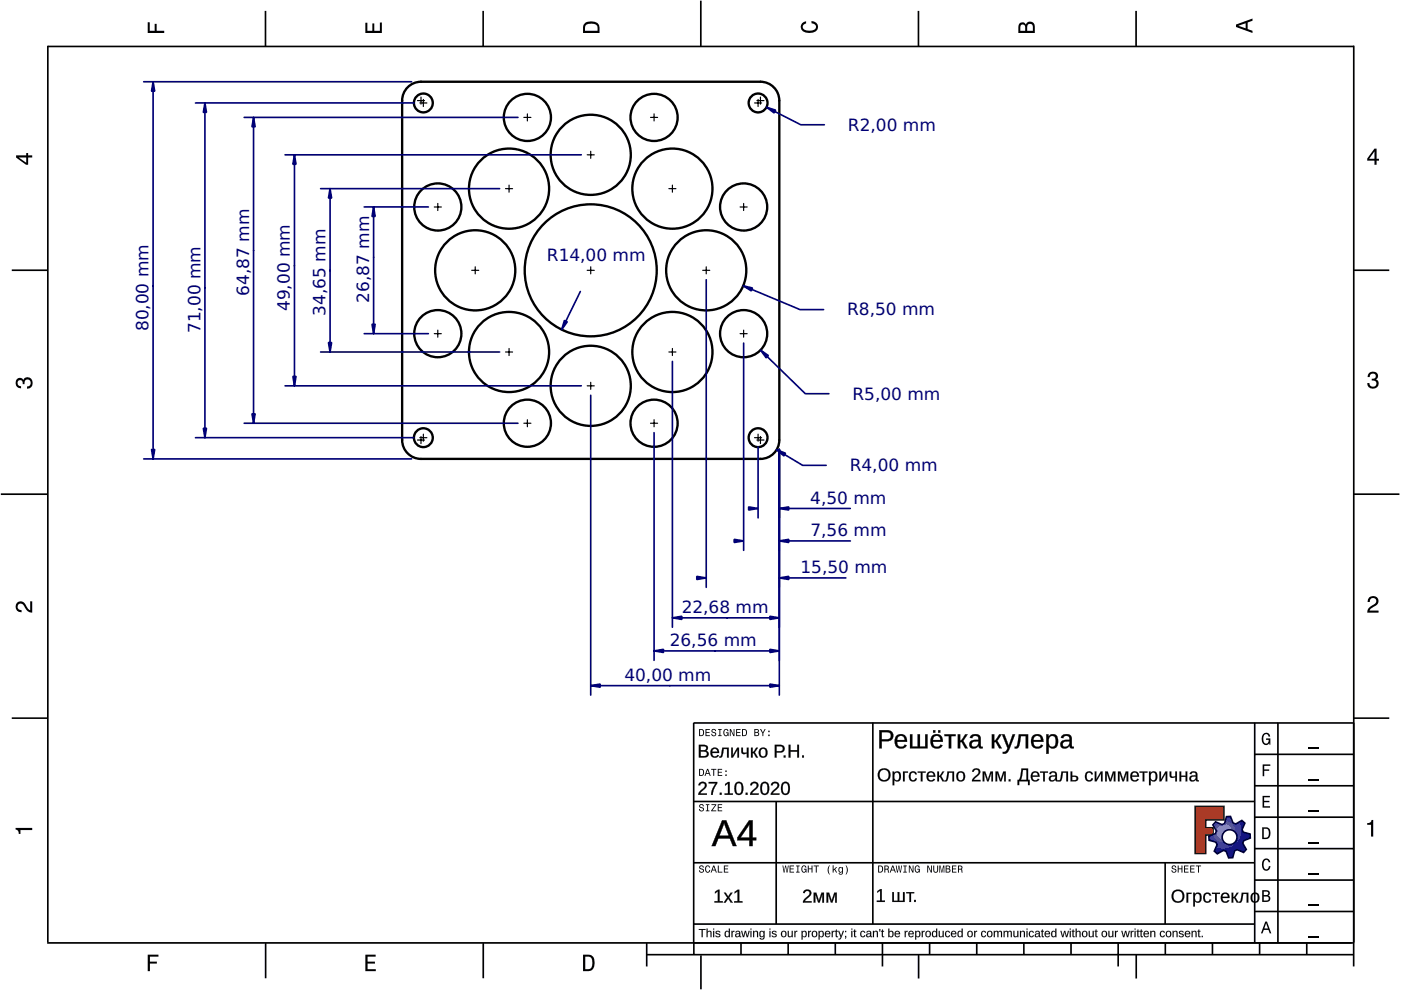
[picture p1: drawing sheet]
<svg xmlns="http://www.w3.org/2000/svg" width="297mm" height="210mm" viewBox="0 0 297 210" stroke-linecap="round" stroke-linejoin="round" font-family="sans-serif">
<defs><g id="words">
<g font-size="3.6" fill="#000076">
<text x="179.8" y="27.7">R2,00 mm</text>
<text x="116" y="55.3">R14,00 mm</text>
<text x="52.8" y="62.7" transform="rotate(-90 52.8 62.7)">64,87 mm</text>
<text x="61.5" y="66" transform="rotate(-90 61.5 66)">49,00 mm</text>
<text x="78.3" y="64.1" transform="rotate(-90 78.3 64.1)">26,87 mm</text>
<text x="31.5" y="70.2" transform="rotate(-90 31.5 70.2)">80,00 mm</text>
<text x="42.5" y="70.6" transform="rotate(-90 42.5 70.6)">71,00 mm</text>
<text x="69" y="67" transform="rotate(-90 69 67)">34,65 mm</text>
<text x="179.6" y="66.9">R8,50 mm</text>
<text x="180.7" y="84.7">R5,00 mm</text>
<text x="180.2" y="99.9">R4,00 mm</text>
<text x="171.8" y="106.9">4,50 mm</text>
<text x="171.8" y="113.7">7,56 mm</text>
<text x="169.7" y="121.6">15,50 mm</text>
<text x="144.5" y="130">22,68 mm</text>
<text x="142" y="137.1">26,56 mm</text>
<text x="132.4" y="144.4">40,00 mm</text>
</g>
</g></defs>
<g fill="none" stroke="#000" stroke-width=".35">
<path d="M10.1 9.7v190.1M10.1 9.9h277M56.3 2.3v7.5M102.4 2.3v7.5M148.6 .1v9.8M194.7 2.3v7.5M240.9 2.3v7.5M287 9.7v195.2M2.5 57.3h7.5M287.1 57.3h7.4M.2 104.8h10M287 104.8h9.7"/>
<path d="M2.5 152.3h7.5M147 153.3h140.1M147.1 153.3v49.1M185.1 153.2v42.8M266 159.9h21M266 153.3v46.7M270.9 153.3v46.7M287.1 152.3h7.4M147 169.9h119M164.6 169.9v26M266 179.9h21M266 173.3h21"/>
<path d="M266 166.6h21M10 199.9h277.1M56.3 199.9v7.5M102.5 199.9v7.5M137.1 199.9v5M147 195.9h119M147 182.9h119M157.1 199.9v2.5M167.1 199.9v2.5M177.1 199.9v2.5M187.1 199.9v5M197.1 199.9v2.5"/>
<path d="M207.1 199.9v2.5M217.1 199.9v2.5M227.1 199.9v2.5M237.1 199.9v5M247 182.9v13M247.1 199.9v2.5M257.1 199.9v2.5M266 193.3h21M266 186.6h21M267.1 199.9v2.5M277.1 199.9v2.5M137.1 202.4h150"/>
<path d="M148.6 202.6v7.2M194.8 202.4v5.1M240.9 202.4v5.1"/>
</g>
<g fill="#000">
<path d="M31.3 4.7h.4v1.8h1.1v-1.4h.4v1.4h1.6v.5h-3.5z" fill-rule="evenodd"/>
<path d="M77.5 4.8h.4v1.7h1v-1.5h.5v1.5h1.1v-1.7h.5v2.2h-3.5z" fill-rule="evenodd"/>
<path d="M124.1 4.9a2.19 2.19 0 0 0-.5 2.1h3.5v-1.2a1.42 1.42 0 0 0-1.7-1.3zM124.3 5.2a2.14 2.14 0 0 1 2.3 .3l.1 1h-2.7l.1-1z" fill-rule="evenodd"/>
<path d="M170.1 4.9l.8-.4v.5a.7 .7 0 0 0-.7 .5 .7 .7 0 0 0 .3 .8 1.69 1.69 0 0 0 2.5-.6 .9 .9 0 0 0-.9-.8v-.5a1.24 1.24 0 0 1 1.3 1.1 1.24 1.24 0 0 1-1 1.4 2.22 2.22 0 0 1-2.5-.7l-.1-.5z" fill-rule="evenodd"/>
<path d="M216.1 5l-.2 .8v1.2h3.5v-1.3a.98 .98 0 0 0-.7-1.1 .98 .98 0 0 0-1.2 .6 .84 .84 0 0 0-1.4-.2zM216.4 5.3a.54 .54 0 0 1 .7-.1 .54 .54 0 0 1 .3 .6v.7h-1.1zM217.9 5.2a.62 .62 0 0 1 .7-.1 .62 .62 0 0 1 .4 .6v.8h-1.2z" fill-rule="evenodd"/>
<path d="M262.1 5.2v.5l3.5 1.3v-.5l-1.1-.3v-1.4l1.1-.4v-.5zM262.6 5.5l1.5-.6v1.1z" fill-rule="evenodd"/>
<path d="M3.4 32.9v.5l2.1 1.5h.5v-1.5h.8v-.5h-.8v-.5h-.4v.5zM4 33.4h1.6v1.1z" fill-rule="evenodd"/>
<path d="M291.4 31.5l-1.5 2.1v.5h1.5v.8h.5v-.8h.5v-.4h-.5v-2.2zM291.4 32.1v1.6h-1.1z" fill-rule="evenodd"/>
<path d="M3.6 80.4a.86 .86 0 0 1 1.4 .1 1.06 1.06 0 0 1 1.2-.5 1.06 1.06 0 0 1 .7 1.2 1.1 1.1 0 0 1-1.2 1.2v-.4a.71 .71 0 0 0 .8-1 .71 .71 0 0 0-1.3-.1v.6h-.4a.61 .61 0 0 0-.3-.8 .61 .61 0 0 0-.8 .2 .61 .61 0 0 0 .2 .8l.6 .2v.4a1.15 1.15 0 0 1-1.2-.6 1.15 1.15 0 0 1 .3-1.3z" fill-rule="evenodd"/>
<path d="M290.3 79.1a1.08 1.08 0 0 1 1.3-.2 1.08 1.08 0 0 1 .5 1.3l-.4 .2a1.06 1.06 0 0 1 .6 1.3 1.06 1.06 0 0 1-1.2 .7 1.1 1.1 0 0 1-1.2-1.2h.4a.71 .71 0 0 0 1 .8 .71 .71 0 0 0 .1-1.3h-.6v-.4a.61 .61 0 0 0 .8-.3 .61 .61 0 0 0-.2-.8 .61 .61 0 0 0-.8 .2l-.2 .5h-.4z" fill-rule="evenodd"/>
<path d="M3.6 127.8a1.22 1.22 0 0 1 2 .7l.4 .6 .4 .3v-1.9h.4v2.4a1.8 1.8 0 0 1-1.7-1.4 .71 .71 0 0 0-.9-.5 .71 .71 0 0 0-.5 .8 .71 .71 0 0 0 .9 .6v.4a1.18 1.18 0 0 1-1.2-.6 1.18 1.18 0 0 1 .2-1.4z" fill-rule="evenodd"/>
<path d="M290.3 126.7a1.18 1.18 0 0 1 1.9 .3 1.18 1.18 0 0 1-1 1.7l-.5 .3-.3 .5h1.9v.4h-2.4a1.8 1.8 0 0 1 1.4-1.7 .71 .71 0 0 0 .5-.9 .71 .71 0 0 0-.9-.5 .71 .71 0 0 0-.5 .8h-.4z" fill-rule="evenodd"/>
<path d="M148.2 154.6v1.5h.5a.77 .77 0 0 0 .6-.8 .77 .77 0 0 0-.6-.7zM148.4 154.8a.58 .58 0 0 1 .7 .5 .58 .58 0 0 1-.7 .6zM149.6 154.6v1.5h.9v-.2h-.7v-.5h.6v-.2h-.6v-.4h.7v-.2zM151 154.7a.53 .53 0 0 0 0 .6 .53 .53 0 0 0 .6 .2 .32 .32 0 0 1-.3 .5 .32 .32 0 0 1-.3-.4h-.2a.5 .5 0 0 0 .7 .5 .5 .5 0 0 0 .1-.8l-.4-.1a.28 .28 0 0 1-.1-.4 .28 .28 0 0 1 .4-.1 .28 .28 0 0 1 .1 .3h.2a.51 .51 0 0 0-.3-.4 .51 .51 0 0 0-.5 .1zM152.3 154.6v.2h.2v1.1h-.2v.2h.7v-.2h-.3v-1.1h.3v-.2zM153.5 154.7a.81 .81 0 0 0 .5 1.4l.3-.2 .2 .2v-.8h-.6v.1h.4l-.2 .5a.6 .6 0 0 1-.5-.6 .6 .6 0 0 1 .4-.6l.2 .3h.2l-.1-.3a.53 .53 0 0 0-.8 0zM154.7 154.6v1.5h.2v-1.3l.6 1.3h.2v-1.5h-.2v1.2l-.5-1.2zM156.1 154.6v1.5h.9v-.2h-.7v-.5h.6v-.2h-.6v-.4h.7v-.2zM157.3 154.6v1.5h.5a.77 .77 0 0 0 .6-.8 .77 .77 0 0 0-.6-.7zM157.5 154.8a.58 .58 0 0 1 .7 .5 .58 .58 0 0 1-.7 .6zM159.9 154.6v1.5h.6a.42 .42 0 0 0 .5-.3 .42 .42 0 0 0-.3-.5l.2-.2-.1-.4zM160.1 154.8h.3a.23 .23 0 0 1 .3 .2 .23 .23 0 0 1-.3 .2h-.3zM160.1 155.4h.4a.26 .26 0 0 1 .3 .2 .26 .26 0 0 1-.3 .3h-.4zM161.1 154.6l.5 .9v.6h.2v-.6l.5-.9h-.2l-.4 .7-.3-.7zM162.9 155.8v.3h.3v-.3zM162.9 154.9v.3h.3v-.3z" fill-rule="evenodd"/>
<path d="M267.8 155.7a.85 .85 0 0 1 .9-.3 .85 .85 0 0 1 .6 .8h-.3l-.1-.3a.49 .49 0 0 0-.4-.3 .49 .49 0 0 0-.5 .3 1.2 1.2 0 0 0 .4 1.8 .66 .66 0 0 0 .6-.8h-.6v-.3h.9v1.3h-.1l-.1-.3-.3 .3a.85 .85 0 0 1-1.2-.7v-1.1z" fill-rule="evenodd"/>
<path d="M3.3 175.5h3.5v.5h-2.5v.8h-.3a.77 .77 0 0 0-.7-.9z" fill-rule="evenodd"/>
<path d="M148.4 170.6a.53 .53 0 0 0 0 .6 .53 .53 0 0 0 .6 .2 .32 .32 0 0 1-.3 .5 .32 .32 0 0 1-.3-.4h-.2a.5 .5 0 0 0 .7 .6 .5 .5 0 0 0 .1-.9l-.4-.1a.28 .28 0 0 1-.1-.4 .28 .28 0 0 1 .4-.1 .28 .28 0 0 1 .1 .4h.2a.51 .51 0 0 0-.3-.5 .51 .51 0 0 0-.5 .1zM149.7 170.5v.2h.2v1.1h-.2v.2h.7v-.2h-.3v-1.1h.3v-.2zM150.8 170.5v.2h.8l-.8 1.3h1.1v-.2h-.9l.9-1.3zM152.2 170.5v1.5h.9v-.2h-.7v-.5h.6v-.2h-.6v-.4h.7v-.2z" fill-rule="evenodd"/>
<path d="M148.2 163v1.5h.5a.77 .77 0 0 0 .6-.7 .77 .77 0 0 0-.6-.8zM148.4 163.2a.57 .57 0 0 1 .7 .6 .57 .57 0 0 1-.7 .5zM149.9 163l-.5 1.5h.2l.1-.4h.6l.2 .4h.2l-.6-1.5zM150 163.2l.3 .7h-.5zM150.8 163v.2h.4v1.3h.2v-1.3h.5v-.2zM152.2 163v1.5h.9v-.2h-.7v-.5h.6v-.2h-.6v-.4h.7v-.2zM153.8 164.2v.3h.3v-.3zM153.8 163.4v.3h.3v-.3z" fill-rule="evenodd"/>
<path d="M253.4 171h6.1v2.8h-3.9v1.7h1.6v1.5h-1.6v4h-2.2z" fill-rule="evenodd"/>
<path d="M257.7 174.3l-.5 .6 .7 1.3-.2 .6-1.4 .5v.9l1.5 .4 .3 .5-.7 1.4 .7 .5 1.3-.7 .6 .2 .5 1.4 .9-.1 .3-1.4 .6-.3 1.4 .6 .5-.6-.7-1.3 .2-.6 1.4-.5-.1-.9-1.4-.4-.3-.5 .6-1.4-.6-.6-1.3 .8-.6-.2-.5-1.4h-.9l-.4 1.5-.5 .2zM259.1 177.5a1.6 1.6 0 0 1 3.2 0 1.6 1.6 0 0 1-3.2 0z" fill-rule="evenodd"/>
<path d="M267.7 168.7h1.5v.3h-1.2v.8h1.1v.3h-1.1v.8h1.3v.3h-1.6z" fill-rule="evenodd"/>
<path d="M267.7 162.1h1.6v.3h-1.3v.7h1.1v.3h-1.1v1.2h-.3z" fill-rule="evenodd"/>
<path d="M267.6 175.4v2.5h.8a1.37 1.37 0 0 0 .7-2.2 1.56 1.56 0 0 0-1.5-.3zM267.9 175.7a.98 .98 0 0 1 1.2 .7 .98 .98 0 0 1-.7 1.2h-.5z" fill-rule="evenodd"/>
<path d="M289.9 174.5a.77 .77 0 0 0 .9-.6h.4v3.5h-.5v-2.5h-.8z" fill-rule="evenodd"/>
<path d="M148.4 183.6a.53 .53 0 0 0 0 .6 .53 .53 0 0 0 .6 .2 .32 .32 0 0 1-.3 .5 .32 .32 0 0 1-.3-.4h-.2a.5 .5 0 0 0 .7 .6 .5 .5 0 0 0 .1-.9l-.4-.1a.28 .28 0 0 1-.1-.4 .28 .28 0 0 1 .4-.1 .28 .28 0 0 1 .1 .4h.2a.51 .51 0 0 0-.3-.5 .51 .51 0 0 0-.5 .1zM149.6 183.7l-.1 .2a.67 .67 0 0 0 .1 .9 .67 .67 0 0 0 .8 .1l.2-.4h-.2l-.2 .3a.6 .6 0 0 1-.5-.5 .6 .6 0 0 1 .4-.6l.3 .3h.2l-.2-.4a.5 .5 0 0 0-.8 .1zM151.2 183.5l-.5 1.5h.2l.1-.4h.6l.2 .4h.2l-.6-1.5zM151.3 183.7l.3 .7h-.5zM152.2 183.5v1.5h1v-.2h-.8v-1.3zM153.5 183.5v1.5h.9v-.2h-.7v-.5h.6v-.2h-.6v-.4h.7v-.2z" fill-rule="evenodd"/>
<path d="M165.9 183.5l.3 1.5h.1l.3-1.3 .2 1.3h.2l.2-1.5h-.1l-.2 1.3-.2-1.3h-.2l-.2 1.3-.2-1.3zM167.4 183.5v1.5h1v-.2h-.8v-.5h.7v-.2h-.7v-.4h.7v-.2zM168.8 183.5v.2h.3v1.1h-.3v.2h.7v-.2h-.2v-1.1h.2v-.2zM170.1 183.7a.82 .82 0 0 0 .5 1.3l.3-.2 .1 .2v-.8h-.5v.2h.3l-.2 .4a.6 .6 0 0 1-.5-.5 .6 .6 0 0 1 .5-.6l.2 .3h.2l-.2-.4a.53 .53 0 0 0-.7 .1zM171.3 183.5v1.5h.2v-.7h.6v.7h.2v-1.5h-.2v.6h-.6v-.6zM172.5 183.5v.2h.5v1.3h.2v-1.3h.4v-.2zM175.8 183.5a1.35 1.35 0 0 0 .2 1.9 1.84 1.84 0 0 1 0-1.9zM176.5 183.5v1.5h.2v-.4l.2-.2 .4 .6h.2l-.4-.7 .4-.5h-.2l-.6 .6v-.9zM177.9 184a.59 .59 0 0 0-.2 .7 .59 .59 0 0 0 .7 .3l.1-.2a.31 .31 0 0 1-.1 .5 .31 .31 0 0 1-.4-.2h-.2a.47 .47 0 0 0 .5 .4 .47 .47 0 0 0 .4-.5v-1.2h-.2v.2l-.3-.2zM178 184.1l.1-.1a.42 .42 0 0 1 .4 .4 .42 .42 0 0 1-.4 .5l-.1-.3zM179.3 183.5a1.85 1.85 0 0 1 0 1.9 1.22 1.22 0 0 0 0-1.9z" fill-rule="evenodd"/>
<path d="M186.2 183.5v1.5h.5a.77 .77 0 0 0 .6-.7 .77 .77 0 0 0-.6-.8zM186.4 183.7a.58 .58 0 0 1 .6 .6 .58 .58 0 0 1-.6 .5zM187.5 183.5v1.5h.2v-.6a.45 .45 0 0 1 .5 .1 .45 .45 0 0 1 .1 .5h.2l-.2-.7a.42 .42 0 0 0 .1-.5 .42 .42 0 0 0-.4-.3zM187.7 183.7h.2a.26 .26 0 0 1 .4 .3 .26 .26 0 0 1-.4 .2h-.2zM189.2 183.5l-.6 1.5h.2l.2-.4h.6l.1 .4h.2l-.5-1.5zM189.3 183.7l.2 .7h-.4zM189.9 183.5l.3 1.5h.2l.2-1.3 .2 1.3h.2l.3-1.5h-.2l-.2 1.3-.2-1.3h-.2l-.2 1.3-.2-1.3zM191.5 183.5v.2h.3v1.1h-.3v.2h.8v-.2h-.3v-1.1h.3v-.2zM192.7 183.5v1.5h.2v-1.2l.5 1.2h.3v-1.5h-.2v1.2l-.6-1.2zM194.1 183.7a.81 .81 0 0 0 .5 1.3l.3-.2 .1 .2v-.8h-.5v.2h.3l-.2 .4a.6 .6 0 0 1-.5-.5 .6 .6 0 0 1 .5-.6l.2 .3h.2l-.2-.4a.53 .53 0 0 0-.7 .1zM196.6 183.5v1.5h.2v-1.2l.6 1.2h.2v-1.5h-.2v1.2l-.6-1.2zM197.9 183.5v.9a.52 .52 0 0 0 .5 .6 .52 .52 0 0 0 .5-.6v-.9h-.2v.9a.33 .33 0 0 1-.3 .5 .33 .33 0 0 1-.3-.5v-.9zM199.2 183.5v1.5h.1v-1.4l.3 1.4h.2l.3-1.4v1.4h.1v-1.5h-.2l-.3 1.3-.3-1.3zM200.5 183.5v1.5h.6a.42 .42 0 0 0 .4-.3 .42 .42 0 0 0-.2-.5l.2-.2-.1-.4zM200.7 183.7h.3a.23 .23 0 0 1 .3 .2 .23 .23 0 0 1-.3 .2h-.3zM200.7 184.3h.3a.26 .26 0 0 1 .3 .3 .26 .26 0 0 1-.3 .2h-.3zM201.8 183.5v1.5h1v-.2h-.8v-.5h.7v-.2h-.7v-.4h.8v-.2zM203.1 183.5v1.5h.2v-.6a.45 .45 0 0 1 .5 .1 .45 .45 0 0 1 .1 .5h.2l-.2-.7a.42 .42 0 0 0 .1-.5 .42 .42 0 0 0-.4-.3zM203.3 183.7h.3a.26 .26 0 0 1 .3 .3 .26 .26 0 0 1-.4 .2h-.2z" fill-rule="evenodd"/>
<path d="M248.5 183.6a.53 .53 0 0 0 0 .6 .53 .53 0 0 0 .6 .2 .32 .32 0 0 1-.2 .5 .32 .32 0 0 1-.3-.4h-.2a.5 .5 0 0 0 .6 .6 .5 .5 0 0 0 .2-.9l-.4-.1a.28 .28 0 0 1-.1-.4 .28 .28 0 0 1 .3-.1 .28 .28 0 0 1 .2 .4h.2a.51 .51 0 0 0-.3-.5 .51 .51 0 0 0-.6 .1zM249.7 183.5v1.5h.2v-.7h.6v.7h.2v-1.5h-.2v.6h-.6v-.6zM251 183.5v1.5h1v-.2h-.8v-.5h.7v-.2h-.7v-.4h.8v-.2zM252.3 183.5v1.5h1v-.2h-.8v-.5h.7v-.2h-.7v-.4h.8v-.2zM253.5 183.5v.2h.5v1.3h.2v-1.3h.5v-.2z" fill-rule="evenodd"/>
<path d="M268.3 195.4l-1 2.5h.4l.2-.7h1l.3 .7h.3l-.9-2.5zM268.4 195.8l.4 1.1h-.7z" fill-rule="evenodd"/>
<path d="M267.6 188.7v2.5h1a.7 .7 0 0 0 .7-.5 .7 .7 0 0 0-.4-.8 .61 .61 0 0 0 .3-.8 .61 .61 0 0 0-.7-.4zM267.9 189h.6a.38 .38 0 0 1 .4 .4 .38 .38 0 0 1-.5 .4h-.5zM267.9 190.1h.6a.44 .44 0 0 1 .5 .4 .44 .44 0 0 1-.5 .4h-.6z" fill-rule="evenodd"/>
<path d="M267.8 182.3a.85 .85 0 0 1 .9-.3 .85 .85 0 0 1 .6 .8h-.3l-.1-.2a.47 .47 0 0 0-.4-.3 .47 .47 0 0 0-.4 .3 1.21 1.21 0 0 0 .4 1.7 .64 .64 0 0 0 .5-.7h.4a.89 .89 0 0 1-.8 1 .89 .89 0 0 1-1-.7v-1.1z" fill-rule="evenodd"/>
<path d="M31.3 202.4h2.3v.4h-1.8v1.1h1.5v.4h-1.5v1.6h-.5z" fill-rule="evenodd"/>
<path d="M77.5 202.4h2.1v.4h-1.7v1.1h1.6v.4h-1.6v1.2h1.8v.4h-2.2z" fill-rule="evenodd"/>
<path d="M123.6 202.4v3.5h1.2a1.42 1.42 0 0 0 1.3-1.7 1.38 1.38 0 0 0-1.3-1.8zM124.1 202.8l1 .1a1.89 1.89 0 0 1 0 2.5l-1 .1z" fill-rule="evenodd"/>
</g>
<path d="M277.3 158.6h2.2M277.3 178.6h2.2M277.3 172h2.2M277.3 165.3h2.2M277.3 198.6h2.2M277.3 192h2.2M277.3 185.3h2.2" fill="none" stroke="#000" stroke-width=".25"/>
<g fill="#000">
<path d="M148.2 157.9a1.74 1.74 0 0 1 1.8 .4l.1 .5-.5 .4a.73 .73 0 0 1 .6 .9 .73 .73 0 0 1-.9 .5h-1.1zM148.5 158.2v.9h.7a.44 .44 0 0 0 .5-.5 .44 .44 0 0 0-.5-.4zM148.5 159.3v1h.8a.49 .49 0 0 0 .6-.3 .49 .49 0 0 0-.4-.6zM150.9 158.8a.94 .94 0 0 1 1.1-.2 .94 .94 0 0 1 .5 1h-1.5a.6 .6 0 0 0 .4 .8 .6 .6 0 0 0 .7-.3l.3 .1a.98 .98 0 0 1-1.3 .3 .98 .98 0 0 1-.4-1.3zM151.1 158.9l-.1 .5h1.1a.55 .55 0 0 0-.3-.6 .55 .55 0 0 0-.7 .1zM153.1 158.5h1.4v2.1h-.3v-1.8h-.8l-.1 .7a.87 .87 0 0 1-.8 1.1v-.2h.2l.2-.3zM155 158.5h.4l-.1 1.7 1-1.7h.4v2.1h-.4l.1-1.7-1 1.7h-.4zM157.2 158.5h.3l.1 1 .2 .1 .6-.1v-1h.3v2.1h-.3v-.9a.71 .71 0 0 1-1.2-.4zM159.2 158.5h.4v.9l.7-.9h.4l-.7 1 .7 1.1h-.4l-.5-.9h-.2v.9h-.4zM161.2 158.7a.99 .99 0 0 1 1.2 0 .99 .99 0 0 1 .3 1.2 .97 .97 0 0 1-1.3 .7 .97 .97 0 0 1-.5-1.4zM161.5 158.8a.94 .94 0 0 0 .3 1.6 .87 .87 0 0 0 .6-.8 .87 .87 0 0 0-.6-.8zM164.3 157.9a2.34 2.34 0 0 1 1.8 .2 .83 .83 0 0 1 .2 1 .83 .83 0 0 1-.9 .5h-.8v1h-.3zM164.6 158.2v1.1h.8a.53 .53 0 0 0 .6-.6 .53 .53 0 0 0-.6-.5zM166.2 160.2h.3v.4h-.3zM167.2 157.9h.4v1.2h1.4v-1.2h.4v2.7h-.4v-1.2h-1.4v1.2h-.4zM170.1 160.2h.3v.4h-.3z"/>
<path d="M148.2 157.9a1.76 1.76 0 0 1 1.9 .4 .61 .61 0 0 1-.5 .9 .75 .75 0 0 1 .7 .9 .75 .75 0 0 1-1 .5h-1.1zM148.2 157.9v2.7a2.51 2.51 0 0 0 1.8-.2 .69 .69 0 0 0 .2-.8 .69 .69 0 0 0-.6-.4l.3-.2a.6 .6 0 0 0-.3-1zM148.5 158.2v.9l.7-.1a.4 .4 0 0 0 .5-.2 .4 .4 0 0 0-.3-.5zM148.5 158.2h.7a.47 .47 0 0 1 .6 .4 .47 .47 0 0 1-.6 .5h-.7zM148.5 159.3v1l1.2-.1a.45 .45 0 0 0-.1-.8zM148.5 159.3a1.21 1.21 0 0 1 1.4 .3v.4l-.3 .3h-1.1zM150.8 158.8a.95 .95 0 0 1 1.2-.2 .95 .95 0 0 1 .5 1.1l-1.5-.1a.59 .59 0 0 0 .4 .7 .59 .59 0 0 0 .7-.3l.3 .1a1.01 1.01 0 0 1-1.3 .5 1.01 1.01 0 0 1-.5-1.4zM150.9 158.8a1.05 1.05 0 0 0-.1 1.4 1.05 1.05 0 0 0 1.3 .3l.3-.3-.3-.1a.62 .62 0 0 1-.8 .3 .62 .62 0 0 1-.3-.8h1.4a.91 .91 0 0 0-.4-1 .91 .91 0 0 0-1.1 .2zM151.2 158.9l-.2 .5h1.1l-.3-.6zM151.1 158.9a.57 .57 0 0 1 .7-.1 .57 .57 0 0 1 .3 .6h-1.1zM153.1 158.5h1.4v2.1h-.4l.1-1.8h-.8v.7a.89 .89 0 0 1-.9 1.1v-.3h.2l.1-.2zM153.1 158.5l-.2 1.7-.1 .2h-.3v.2a.67 .67 0 0 0 .8-.9l.1-.9h.8v1.8h.3v-2.1zM155 158.5h.4v1.7l.9-1.7h.4v2.1h-.4v-1.7l-.9 1.7h-.4zM155 158.5v2.1h.4l.9-1.7v1.7h.4v-2.1h-.4l-.9 1.7v-1.7zM157.1 158.5h.4l.1 1 .2 .1 .6-.1-.1-1h.4v2.1h-.4l.1-.9a.71 .71 0 0 1-.8 .2 .71 .71 0 0 1-.5-.6zM157.2 158.5v.8a.59 .59 0 0 0 .4 .6 .59 .59 0 0 0 .6-.1l.2-.1v.9h.3v-2.1h-.3v1a.62 .62 0 0 1-.9-.2v-.8zM159.2 158.5h.4v.9l.7-.9h.4l-.7 1 .7 1.1h-.4l-.5-.9h-.2v.9h-.4zM159.2 158.5v2.1h.4l-.1-.9 .3-.1 .5 1h.4l-.7-1.1 .7-1h-.4l-.5 .8-.2 .2v-1zM161.2 158.7a1.01 1.01 0 0 1 1.2 0 1.01 1.01 0 0 1 .3 1.2 .99 .99 0 0 1-1.3 .7 .99 .99 0 0 1-.5-1.4zM161.1 158.8a1.06 1.06 0 0 0-.2 1.2 1.06 1.06 0 0 0 1.2 .6 1.05 1.05 0 0 0 .6-1.3 1.05 1.05 0 0 0-1.3-.7zM161.5 158.9a.92 .92 0 0 0 .3 1.5 .84 .84 0 0 0 .5-.8 .84 .84 0 0 0-.5-.8zM161.5 158.8a.62 .62 0 0 1 .7 .1 .62 .62 0 0 1 .2 .7 .63 .63 0 0 1-.6 .8 .63 .63 0 0 1-.6-.8zM164.3 157.9a2.37 2.37 0 0 1 1.8 .2 .86 .86 0 0 1 .2 1 .86 .86 0 0 1-.9 .5h-.8l.1 1h-.4zM164.3 157.9v2.7h.3v-1.1a1.51 1.51 0 0 0 1.6-.3 .79 .79 0 0 0 0-.9 .79 .79 0 0 0-.8-.3zM164.6 158.2v1.1l1.1-.1a.51 .51 0 0 0 0-.9zM164.6 158.2h.8a.56 .56 0 0 1 .6 .5 .56 .56 0 0 1-.6 .6h-.8zM166.1 160.2h.5v.4h-.5zM166.2 160.2v.4h.3v-.4zM167.2 157.9h.4v1.2h1.4v-1.2h.4v2.7h-.4v-1.2h-1.4v1.2h-.4zM167.2 157.9v2.7h.4v-1.3h1.5l-.1 1.3h.4v-2.7h-.4l.1 1.2h-1.5v-1.2zM170 160.2h.5v.4h-.5zM170.1 160.2v.4h.3v-.4z"/>
<path d="M186.4 154.8h1.6a1.18 1.18 0 0 1 1.4 1.2 1.18 1.18 0 0 1-1.3 1.2h-1.1v1.5h-.6zM187 155.2v1.5h1a.77 .77 0 0 0 .9-.7 .77 .77 0 0 0-.9-.8zM190 156a1.34 1.34 0 0 1 1.6-.2 1.34 1.34 0 0 1 .7 1.5h-2.1a.86 .86 0 0 0 .5 1 .86 .86 0 0 0 1.1-.4l.4 .1a1.4 1.4 0 0 1-1.8 .6 1.4 1.4 0 0 1-.7-1.8zM190.4 156.3l-.2 .6h1.6a.8 .8 0 0 0-.4-.8 .8 .8 0 0 0-1 .2zM192.9 155.7h.5v2.6h1.2v-2.6h.4v2.6h1.2v-2.6h.5v3h-3.8zM197.6 156a1.34 1.34 0 0 1 1.6-.2 1.34 1.34 0 0 1 .7 1.5h-2.1a.86 .86 0 0 0 .5 1 .86 .86 0 0 0 1.1-.4l.4 .1a1.4 1.4 0 0 1-1.8 .6 1.4 1.4 0 0 1-.7-1.8zM198 156.3l-.2 .6h1.6a.8 .8 0 0 0-.5-.8 .8 .8 0 0 0-.9 .2zM198.9 154.8h.5v.5h-.5zM197.8 154.8h.5v.5h-.5zM200.2 155.7h2.4v.4h-.9v2.6h-.5v-2.6h-1zM203.1 155.7h.5v1.3l.3-.2 .7-1.1h.5l-.9 1.3 1 1.7h-.6l-.7-1.4-.3 .1v1.3h-.5zM206 155.9a1.17 1.17 0 0 1 1.2-.3 1.17 1.17 0 0 1 .7 1l.1 1.5 .1 .2h.3v.3a.59 .59 0 0 1-.7 .1 .59 .59 0 0 1-.2-.6 1 1 0 0 1-1.2 .6 1 1 0 0 1-.8-1.1l.5-.6 1.4-.1a.67 .67 0 0 0-.4-.9 .67 .67 0 0 0-.9 .5l-.5-.1zM206.2 157.4a.62 .62 0 0 0 .1 .9 .62 .62 0 0 0 .9-.3l.2-.8zM210.3 155.7h.5v1.3l.4-.2 .7-1.1h.5l-1 1.3 1 1.7h-.5l-.8-1.4-.3 .1v1.3h-.5zM212.4 155.7h.6l.9 2.4 .8-2.4h.5l-1.1 3a1.24 1.24 0 0 1-1.5 1.1v-.4h.2a.91 .91 0 0 0 .8-.8zM216 155.7h2v3h-.5v-2.6h-1l-.1 .5a2.56 2.56 0 0 1-.8 2.1h-.5v-.4a.63 .63 0 0 0 .7-.8zM218.9 156a1.34 1.34 0 0 1 1.7-.2 1.34 1.34 0 0 1 .6 1.5h-2.1a.86 .86 0 0 0 .5 1 .86 .86 0 0 0 1.1-.4l.4 .1a1.4 1.4 0 0 1-1.8 .6 1.4 1.4 0 0 1-.7-1.8zM219.3 156.3l-.2 .6h1.6a.8 .8 0 0 0-.4-.8 .8 .8 0 0 0-1 .2zM221.8 155.7h.5v.5a1.13 1.13 0 0 1 1.5-.4 1.13 1.13 0 0 1 .5 1.4 1.16 1.16 0 0 1-.4 1.3 1.16 1.16 0 0 1-1.4-.1l-.2-.2v1.6h-.5zM222.6 156.3a1.63 1.63 0 0 0 .3 2h.4a1.57 1.57 0 0 0 0-2.2l-.4-.1zM225.3 155.9a1.17 1.17 0 0 1 1.2-.3 1.17 1.17 0 0 1 .7 1l.1 1.5 .1 .2h.3v.3a.59 .59 0 0 1-.7 .1 .59 .59 0 0 1-.2-.6 1 1 0 0 1-1.2 .6 1 1 0 0 1-.8-1.1l.5-.6 1.4-.1a.67 .67 0 0 0-.4-.9 .67 .67 0 0 0-.8 .5l-.6-.1zM225.5 157.4a.62 .62 0 0 0 .1 .9 .62 .62 0 0 0 .9-.3l.2-.8z"/>
<path d="M186.4 154.8h1.6a1.21 1.21 0 0 1 1.4 1.2 1.21 1.21 0 0 1-1.3 1.2h-1.1v1.5h-.6zM186.4 154.8v3.9h.6l-.1-1.6h1.2a1.16 1.16 0 0 0 1.3-1.1 1.16 1.16 0 0 0-1.4-1.2zM187 155.2v1.5h1a.74 .74 0 0 0 .9-.7 .74 .74 0 0 0-.9-.7zM186.9 155.2h1.1a.8 .8 0 0 1 .9 .8 .8 .8 0 0 1-.9 .8h-1.1zM190 156a1.35 1.35 0 0 1 1.7-.2 1.35 1.35 0 0 1 .6 1.5h-2.1a.85 .85 0 0 0 .6 1 .85 .85 0 0 0 1-.4l.5 .1a1.42 1.42 0 0 1-1.9 .6 1.42 1.42 0 0 1-.7-1.8zM190.1 156.1a1.54 1.54 0 0 0-.3 1.8 1.54 1.54 0 0 0 1.6 .7l.8-.6-.4-.1a.76 .76 0 0 1-1 .4l-.5-.4-.1-.6h2.1a1.32 1.32 0 0 0-.7-1.5 1.32 1.32 0 0 0-1.5 .3zM190.5 156.3l-.3 .6h1.6a.77 .77 0 0 0-.4-.8 .77 .77 0 0 0-.9 .2zM190.4 156.2a.81 .81 0 0 1 1-.1 .81 .81 0 0 1 .4 .8h-1.6zM192.9 155.7h.6v2.6h1.1l-.1-2.6h.6l-.1 2.6h1.2l-.1-2.6h.6v3h-3.8zM192.9 155.7v3h3.8v-3h-.5v2.6h-1.2v-2.6h-.4v2.6h-1.2v-2.6zM197.6 156a1.35 1.35 0 0 1 1.7-.2 1.35 1.35 0 0 1 .6 1.5h-2.1a.85 .85 0 0 0 .6 1 .85 .85 0 0 0 1-.4l.5 .1a1.42 1.42 0 0 1-1.9 .6 1.42 1.42 0 0 1-.7-1.8zM197.6 156.1a1.54 1.54 0 0 0-.2 1.8 1.54 1.54 0 0 0 1.6 .7l.8-.6-.4-.1a.76 .76 0 0 1-1 .4l-.5-.4-.1-.6h2.1a1.32 1.32 0 0 0-.7-1.5 1.32 1.32 0 0 0-1.6 .3zM198 156.3l-.2 .6h1.6a.77 .77 0 0 0-.5-.8 .77 .77 0 0 0-.9 .2zM198 156.2a.81 .81 0 0 1 1-.1 .81 .81 0 0 1 .4 .8h-1.6zM198.9 154.8h.5v.6h-.5zM198.9 154.8v.5h.5v-.5zM197.8 154.8h.5v.6h-.5zM197.8 154.8v.5h.5v-.5zM200.2 155.7h2.4v.4h-.9v2.6h-.5v-2.6h-1zM200.2 155.7v.4l1-.1v2.7h.5l-.1-2.7 1 .1v-.4zM203.1 155.7h.5v1.3l.3-.2 .7-1.1h.6l-1 1.3 1 1.7h-.6l-.7-1.4-.3 .1v1.3h-.5zM203.1 155.7v3h.5l-.1-1.4h.4l.7 1.4h.6l-1-1.7 .9-1.3h-.5l-.6 1.1-.4 .2v-1.3zM206 155.8a1.2 1.2 0 0 1 1.2-.2 1.2 1.2 0 0 1 .8 1v1.5l.1 .2h.3v.3a.61 .61 0 0 1-.6 .1 .61 .61 0 0 1-.3-.6h-.1a1.02 1.02 0 0 1-1.2 .7 1.02 1.02 0 0 1-.7-1.3 1.02 1.02 0 0 1 1.3-.7l.6 .1a.66 .66 0 0 0-.5-.8 .66 .66 0 0 0-.8 .4h-.5zM206 155.9l-.4 .5 .5 .1a.62 .62 0 0 1 .4-.5 .62 .62 0 0 1 .7 .1l.2 .2 .1 .6h-.7a.96 .96 0 0 0-1.2 .5 .96 .96 0 0 0 .4 1.3 .96 .96 0 0 0 1.3-.4l.2-.2a.57 .57 0 0 0 .2 .5 .57 .57 0 0 0 .7 0v-.3l-.3 .1-.2-.3v-1.5a1.14 1.14 0 0 0-.7-.9 1.14 1.14 0 0 0-1.2 .2zM206.2 157.4a.59 .59 0 0 0 .1 .9 .59 .59 0 0 0 .9-.3l.2-.8zM206.2 157.3l1.3-.1a.88 .88 0 0 1-.4 1 .88 .88 0 0 1-1.1-.1v-.5zM210.3 155.7h.5v1.3l.3-.2 .7-1.1h.6l-1 1.3 1 1.7h-.6l-.7-1.4-.3 .1v1.3h-.5zM210.3 155.7v3h.5v-1.4h.3l.8 1.4h.5l-1-1.7 1-1.3h-.5l-.7 1.1-.4 .2v-1.3zM212.4 155.7h.6l.9 2.4 .8-2.4h.6l-1.2 3a1.19 1.19 0 0 1-1.5 1.1v-.4a.8 .8 0 0 0 1-.8zM212.4 155.7l1.2 2.9v.2a.73 .73 0 0 1-1 .6v.4a1.17 1.17 0 0 0 1.5-1.2l1.1-2.9h-.5l-.8 2.5-.9-2.5zM216 155.7h2v3h-.5v-2.6h-1l-.1 .5a2.57 2.57 0 0 1-.8 2.1h-.5v-.4a.46 .46 0 0 0 .5-.1 .46 .46 0 0 0 .1-.5zM216 155.7l-.1 1.2a1.59 1.59 0 0 1-.6 1.5l-.2-.1v.4a.87 .87 0 0 0 1.1-1l.2-1.7h1.1v2.7h.5v-3zM218.9 156a1.35 1.35 0 0 1 1.7-.2 1.35 1.35 0 0 1 .6 1.5h-2.1a.85 .85 0 0 0 .6 1 .85 .85 0 0 0 1-.4l.5 .1a1.42 1.42 0 0 1-1.9 .6 1.42 1.42 0 0 1-.7-1.8zM219 156.1a1.54 1.54 0 0 0-.3 1.8 1.54 1.54 0 0 0 1.7 .7l.7-.6-.4-.1a.76 .76 0 0 1-1 .4l-.5-.4-.1-.6h2.1a1.32 1.32 0 0 0-.7-1.5 1.32 1.32 0 0 0-1.5 .3zM219.4 156.3l-.3 .6h1.6a.77 .77 0 0 0-.4-.8 .77 .77 0 0 0-.9 .2zM219.3 156.2a.81 .81 0 0 1 1-.1 .81 .81 0 0 1 .4 .8h-1.6zM221.8 155.7h.5v.5a1.02 1.02 0 0 1 1-.6 1.02 1.02 0 0 1 .9 .6l.1 .6a1.37 1.37 0 0 1-1.4 1.9l-.6-.5 .1 1.6h-.6zM221.8 155.7v4.1h.5v-1.6a1.04 1.04 0 0 0 1.2 .5 1.04 1.04 0 0 0 .8-1v-.5a1.12 1.12 0 0 0-.6-1.4 1.12 1.12 0 0 0-1.4 .4v-.5zM222.6 156.3a1.61 1.61 0 0 0 .3 2h.4a1.56 1.56 0 0 0 0-2.2zM222.5 156.2a.82 .82 0 0 1 1.1 0 .82 .82 0 0 1 .3 1 .82 .82 0 0 1-.3 1 .82 .82 0 0 1-1.1-.1 2.04 2.04 0 0 1 0-1.9zM225.3 155.8a1.2 1.2 0 0 1 1.2-.2 1.2 1.2 0 0 1 .8 1v1.5l.1 .2h.3v.3a.61 .61 0 0 1-.6 .1 .61 .61 0 0 1-.3-.6h-.1a1.02 1.02 0 0 1-1.2 .7 1.02 1.02 0 0 1-.7-1.3 1.02 1.02 0 0 1 1.3-.7l.6 .1a.66 .66 0 0 0-.5-.8 .66 .66 0 0 0-.8 .4h-.5zM225.3 155.9l-.4 .5 .6 .1a.62 .62 0 0 1 .3-.5 .62 .62 0 0 1 .7 .1l.2 .2 .1 .6h-.7a.96 .96 0 0 0-1.2 .5 .96 .96 0 0 0 .4 1.3 .96 .96 0 0 0 1.3-.4l.2-.2a.57 .57 0 0 0 .2 .5 .57 .57 0 0 0 .7 0v-.3l-.3 .1-.2-.3v-1.5a1.14 1.14 0 0 0-.7-.9 1.14 1.14 0 0 0-1.2 .2zM225.5 157.4a.59 .59 0 0 0 .1 .9 .59 .59 0 0 0 .9-.3l.2-.8zM225.5 157.3l1.3-.1a.88 .88 0 0 1-.4 1 .88 .88 0 0 1-1.1-.1v-.5z"/>
<path d="M148.3 165.9a.91 .91 0 0 1 1.5 .2 .91 .91 0 0 1-.6 1.3l-.8 .8h1.5v.3h-1.9l.2-.5 .5-.6a.78 .78 0 0 0 .5-1.3l-.6 .1-.1 .3h-.5zM148.4 166l-.3 .5h.3a.54 .54 0 0 1 .8-.4 .54 .54 0 0 1 .1 .9l-1 .9-.2 .6h1.8v-.3l-1.5 .1 .4-.6a1.23 1.23 0 0 0 .8-1.7l-.6-.2zM150.2 165.8h1.9v.3l-.8 1.5-.1 .9h-.5a4 4 0 0 1 1-2.4h-1.5zM150.3 165.8v.3h1.4a4.6 4.6 0 0 0-.9 2.4h.3l.2-1 .8-1.4v-.3zM152.6 168.1h.4v.4h-.4zM152.6 168.1v.4h.4v-.4zM153.7 166.2l.7-.4h.3v2.4h.7v.3h-1.8v-.3h.7l.1-2-.7 .4zM153.7 166.2l.1 .4 .6-.5v2.2l-.7-.1v.3h1.7v-.3l-.7 .1v-2.5h-.3zM156.1 165.9a1.04 1.04 0 0 1 1.2 .1 1.04 1.04 0 0 1 .3 1.2 1.02 1.02 0 0 1-.4 1.2 1.02 1.02 0 0 1-1.3-.2 2.25 2.25 0 0 1 .2-2.3zM156.1 165.9a1.86 1.86 0 0 0 .3 2.6 1.04 1.04 0 0 0 1.2-1.3 1.01 1.01 0 0 0-.3-1.1 1.01 1.01 0 0 0-1.2-.2zM156.3 166.2a1.83 1.83 0 0 0 .2 2h.3a1.66 1.66 0 0 0 0-2.1zM156.3 166.1l.6-.1a1.68 1.68 0 0 1-.1 2.3h-.3a1.72 1.72 0 0 1-.2-2.2zM158.1 168.1h.4v.4h-.4zM158.1 168.1v.4h.4v-.4zM159.3 165.9a.91 .91 0 0 1 1.4 .2 .91 .91 0 0 1-.5 1.3l-.8 .8h1.5v.3h-1.9l.2-.5 .5-.6a.78 .78 0 0 0 .4-1.3l-.5 .1-.2 .3h-.4zM159.4 166l-.3 .5h.3a.54 .54 0 0 1 .8-.4 .54 .54 0 0 1 .1 .9l-1 .9-.3 .6h1.8v-.3l-1.4 .1 .4-.6a1.23 1.23 0 0 0 .8-1.7l-.7-.2zM161.6 165.9a1.04 1.04 0 0 1 1.2 .1 1.04 1.04 0 0 1 .3 1.2 1.02 1.02 0 0 1-.4 1.2 1.02 1.02 0 0 1-1.3-.2 2.25 2.25 0 0 1 .2-2.3zM161.6 165.9a1.86 1.86 0 0 0 .3 2.6 1.04 1.04 0 0 0 1.2-1.3 1.01 1.01 0 0 0-.3-1.1 1.01 1.01 0 0 0-1.2-.2zM161.8 166.2a1.83 1.83 0 0 0 .2 2h.3a1.66 1.66 0 0 0 0-2.1zM161.8 166.1l.5-.1a1.68 1.68 0 0 1 0 2.3h-.4a1.72 1.72 0 0 1-.1-2.2zM163.7 165.9a.91 .91 0 0 1 1.4 .2 .91 .91 0 0 1-.5 1.3l-.8 .8h1.5v.3h-1.9l.2-.5 .5-.6a.78 .78 0 0 0 .4-1.3l-.5 .1-.2 .3h-.4zM163.7 166l-.2 .5h.3a.54 .54 0 0 1 .8-.4 .54 .54 0 0 1 .1 .9l-1 .9-.3 .6h1.8v-.3l-1.4 .1 .4-.6a1.23 1.23 0 0 0 .8-1.7l-.7-.2zM166 165.9a1.04 1.04 0 0 1 1.2 .1 1.04 1.04 0 0 1 .3 1.2 1.02 1.02 0 0 1-.4 1.2 1.02 1.02 0 0 1-1.3-.2 2.25 2.25 0 0 1 .2-2.3zM166 165.9a1.86 1.86 0 0 0 .2 2.6 1.04 1.04 0 0 0 1.2-1.3 1.01 1.01 0 0 0-.3-1.1 1.01 1.01 0 0 0-1.1-.2zM166.2 166.2a1.83 1.83 0 0 0 .2 2h.3a1.66 1.66 0 0 0 0-2.1zM166.2 166.1l.5-.1a1.68 1.68 0 0 1 0 2.3h-.4a1.72 1.72 0 0 1-.1-2.2z"/>
<path d="M148.4 166a.88 .88 0 0 1 1.3 .1 .88 .88 0 0 1-.5 1.3l-.8 .8h1.5v.3h-1.8a3.7 3.7 0 0 1 1.3-1.7 .52 .52 0 0 0-.3-.8 .52 .52 0 0 0-.7 .5h-.3zM150.3 165.8h1.8v.3l-.8 1.5-.2 .9h-.3a4.3 4.3 0 0 1 .9-2.4h-1.4zM152.6 168.1h.4v.4h-.4zM153.7 166.2l.7-.4h.3v2.4h.7v.3h-1.7v-.3h.6v-2.1l-.6 .5zM156.1 165.9a1.02 1.02 0 0 1 1.2 .1 1.02 1.02 0 0 1 .3 1.2 1.04 1.04 0 0 1-.3 1.1 1.04 1.04 0 0 1-1.2 .1 2.07 2.07 0 0 1 0-2.5zM156.3 166.2a1.84 1.84 0 0 0 .2 2h.3a1.67 1.67 0 0 0 0-2.1zM158.1 168.1h.4v.4h-.4zM159.3 166a.88 .88 0 0 1 1.4 .1 .88 .88 0 0 1-.5 1.3l-.8 .8h1.4v.3h-1.8a3.7 3.7 0 0 1 1.4-1.7 .52 .52 0 0 0-.3-.8 .52 .52 0 0 0-.7 .5h-.3zM161.6 165.9a1.02 1.02 0 0 1 1.2 .1 1.02 1.02 0 0 1 .3 1.2 1.04 1.04 0 0 1-.3 1.1 1.04 1.04 0 0 1-1.2 .1 2.07 2.07 0 0 1 0-2.5zM161.8 166.2a1.84 1.84 0 0 0 .2 2h.3a1.67 1.67 0 0 0 0-2.1zM163.7 166a.88 .88 0 0 1 1.4 .1 .88 .88 0 0 1-.5 1.3l-.8 .8h1.4v.3h-1.8a3.7 3.7 0 0 1 1.4-1.7 .52 .52 0 0 0-.3-.8 .52 .52 0 0 0-.7 .5h-.3zM166 165.9a1.02 1.02 0 0 1 1.2 .1 1.02 1.02 0 0 1 .3 1.2 1.04 1.04 0 0 1-.3 1.1 1.04 1.04 0 0 1-1.2 .1 2.07 2.07 0 0 1 0-2.5zM166.2 166.2a1.84 1.84 0 0 0 .1 2h.4a1.67 1.67 0 0 0 0-2.1z"/>
<path d="M153.1 173.9h.9l2.2 5.5h-.8l-.6-1.6h-2.5l-.6 1.6h-.9zM153.1 173.9l-2.2 5.5h.8l.6-1.7h2.5l.6 1.7h.7l-2.1-5.5zM153.5 174.5l-1 2.7h2zM153.5 174.4l1.1 2.9h-2.1zM158.8 173.9h.8v3.7h.8v.6l-.8-.1v1.3h-.7v-1.3l-2.6 .1v-.6zM158.8 173.9l-2.5 3.7v.5h2.6v1.3h.7l-.1-1.3h.8v-.5h-.8l.1-3.7zM158.9 174.7l-1.9 2.9h1.9zM158.9 174.7v2.9h-2z"/>
<path d="M153.1 173.9h.9l2.1 5.5h-.7l-.6-1.6h-2.5l-.6 1.6h-.8zM153.5 174.5l-1 2.7h2zM158.8 173.9h.8v3.7h.7v.5h-.7v1.3h-.7v-1.3h-2.6v-.5zM158.9 174.7l-1.9 2.9h1.9z"/>
<path d="M186.5 163.3a1.38 1.38 0 0 1 2 .1 1.38 1.38 0 0 1-.4 2 1.38 1.38 0 0 1-1.9-.6l-.1-.8zM186.7 163.5a1.08 1.08 0 0 0-.1 1.5 1.08 1.08 0 0 0 1.6 .1 1.1 1.1 0 0 0 .1-1.4 1.1 1.1 0 0 0-1.4-.4zM189.2 163.6h.4v.3a.8 .8 0 0 1 1-.3 .8 .8 0 0 1 .4 1 .85 .85 0 0 1-1 1.1l-.4-.4v1.2h-.3zM189.8 163.9a1.11 1.11 0 0 0 .2 1.5 .69 .69 0 0 0 .7-.3 .69 .69 0 0 0-.1-.7l-.2-.5zM191.5 163.6h1v.2h-.7v1.9h-.3zM192.9 163.8a.85 .85 0 0 1 1.5 .4h-.4a.53 .53 0 0 0-.7-.3 .53 .53 0 0 0-.2 .7 .54 .54 0 0 0 .2 .8 .54 .54 0 0 0 .8-.4h.3a.88 .88 0 0 1-1.1 .7 .88 .88 0 0 1-.6-1.1zM194.6 163.6h1.7v.2h-.7v1.9h-.4v-1.9h-.6zM196.7 163.8a.95 .95 0 0 1 1.1-.2 .95 .95 0 0 1 .5 1.1h-1.5a.61 .61 0 0 0 .4 .7 .61 .61 0 0 0 .7-.3l.3 .1a1 1 0 0 1-1.3 .4 1 1 0 0 1-.4-1.3zM197 164l-.2 .4h1.1a.56 .56 0 0 0-.3-.6 .56 .56 0 0 0-.6 .2zM198.7 163.6h.4v.9l.2-.1 .5-.8h.4l-.7 .9 .7 1.2h-.4l-.5-1h-.2v1h-.4zM200.9 163.6h1.4v2.1h-.4v-1.9h-.7l-.1 .7a.88 .88 0 0 1-.8 1.2v-.3h.2l.1-.2zM203.1 163.7a1 1 0 0 1 1.2 0 1 1 0 0 1 .3 1.3 .98 .98 0 0 1-1.3 .6 .98 .98 0 0 1-.5-1.4zM203.4 163.9a.96 .96 0 0 0 .3 1.5 .88 .88 0 0 0 .6-.8 .88 .88 0 0 0-.6-.8zM206.4 163.1a.88 .88 0 0 1 1.4 .2 .88 .88 0 0 1-.6 1.3l-.7 .8h1.4v.3h-1.8a3.7 3.7 0 0 1 1.3-1.7 .52 .52 0 0 0-.3-.8 .52 .52 0 0 0-.6 .5l-.4-.1zM208.4 163.6h.5l.5 1.8 .6-1.8h.5v2.1h-.3v-1.9l-.6 1.9h-.3l-.6-1.9v1.9h-.3zM211.1 163.6h.5l.6 1.8 .5-1.8h.5v2.1h-.3v-1.9l-.6 1.9h-.3l-.6-1.9v1.9h-.3zM213.9 165.2h.3v.5h-.3zM216.6 162.9h1.4v2.5h.3v1.1h-.3v-.8h-1.9v.8h-.4v-1.1a.64 .64 0 0 0 .6-.8zM216.9 163.3l-.5 2.1h1.2v-2.1zM218.8 163.8a.95 .95 0 0 1 1.1-.2 .95 .95 0 0 1 .5 1.1h-1.5a.61 .61 0 0 0 .4 .7 .61 .61 0 0 0 .7-.3l.3 .1a1 1 0 0 1-1.3 .4 1 1 0 0 1-.4-1.3zM219.1 164l-.2 .4h1.1a.56 .56 0 0 0-.3-.6 .56 .56 0 0 0-.6 .2zM220.5 163.6h1.7v.2h-.7v1.9h-.3v-1.9h-.7zM222.7 163.7a.83 .83 0 0 1 .9-.2 .83 .83 0 0 1 .5 .7v1.1l.3 .1v.3h-.4l-.2-.4a.7 .7 0 0 1-.9 .4 .7 .7 0 0 1-.5-.8 .7 .7 0 0 1 .9-.5h.4a.47 .47 0 0 0-.3-.6 .47 .47 0 0 0-.6 .3h-.3zM222.9 164.8a.43 .43 0 0 0 0 .6 .43 .43 0 0 0 .7-.1l.1-.7zM225.1 163.6h1.3v2.1h-.3v-1.9h-.7l-.1 .7a.88 .88 0 0 1-.9 1.2v-.3h.3l.1-.2zM227 163.6h.3v.9h.5a.63 .63 0 0 1 .8 .6 .63 .63 0 0 1-.8 .6h-.8zM227.3 164.7v.7h.7l.2-.2-.1-.4zM230.3 163.8a.85 .85 0 0 1 1.4 .4h-.3a.53 .53 0 0 0-.8-.3 .53 .53 0 0 0-.2 .7 .54 .54 0 0 0 .3 .8 .54 .54 0 0 0 .7-.4h.3a.88 .88 0 0 1-1 .7 .88 .88 0 0 1-.7-1.1zM232.1 163.6h.3v1.7l1-1.7h.4v2.1h-.4l.1-1.7-1 1.7h-.4zM234.3 163.6h.6l.5 1.8 .6-1.8h.5v2.1h-.3v-1.9l-.6 1.9h-.3l-.7-1.9 .1 1.9h-.4zM237 163.6h.6l.5 1.8 .6-1.8h.5v2.1h-.3v-1.9l-.6 1.9h-.3l-.6-1.9v1.9h-.4zM239.9 163.8a.95 .95 0 0 1 1.1-.2 .95 .95 0 0 1 .5 1.1h-1.5a.61 .61 0 0 0 .4 .7 .61 .61 0 0 0 .7-.3l.3 .1a1 1 0 0 1-1.3 .4 1 1 0 0 1-.4-1.3zM240.2 164l-.2 .4h1.1a.56 .56 0 0 0-.3-.6 .56 .56 0 0 0-.6 .2zM241.6 163.6h1.7v.2h-.7v1.9h-.3v-1.9h-.7zM243.6 163.6h.3l.1 .3a.8 .8 0 0 1 1-.3 .8 .8 0 0 1 .4 1 .85 .85 0 0 1-1.1 1.1l-.3-.4v1.2h-.4zM244.2 163.9a1.11 1.11 0 0 0 .1 1.5 .69 .69 0 0 0 .7-.3 .69 .69 0 0 0 0-.7l-.2-.5zM245.8 163.6h.4l-.1 1.7 1-1.7h.4v2.1h-.4l.1-1.7-1 1.7h-.4zM248 163.6h.3l.1 .9 .3 .2 .5-.1v-1h.3v2.1h-.3v-.9a.72 .72 0 0 1-1.2-.4zM250.1 163.6h.3v.9h1v-.9h.3v2.1h-.3v-1h-1v1h-.3zM252.5 163.7a.83 .83 0 0 1 .9-.2 .83 .83 0 0 1 .5 .7v1.1l.3 .1v.3h-.4l-.3-.4a.7 .7 0 0 1-.8 .4 .7 .7 0 0 1-.5-.8 .7 .7 0 0 1 .9-.5h.4a.47 .47 0 0 0-.3-.6 .47 .47 0 0 0-.6 .3h-.4zM252.7 164.8a.43 .43 0 0 0 0 .6 .43 .43 0 0 0 .6-.1l.2-.7z"/>
<path d="M186.4 163.3a1.4 1.4 0 0 1 2.1 .1 1.4 1.4 0 0 1-.3 2.1 1.4 1.4 0 0 1-2-.7l-.1-.8zM186.5 163.3a1.39 1.39 0 0 0 .2 2.2 1.39 1.39 0 0 0 2-.8 1.39 1.39 0 0 0-1.2-1.8l-.6 .1zM186.7 163.5a1.06 1.06 0 0 0 0 1.5 1.06 1.06 0 0 0 1.5 .1 1.08 1.08 0 0 0 .1-1.4 1.08 1.08 0 0 0-1.4-.3zM186.7 163.5a1.08 1.08 0 0 1 1.8 .7 1.08 1.08 0 0 1-1.6 1.1l-.4-.7v-.6zM189.2 163.6h.4v.3a.81 .81 0 0 1 1-.3 .81 .81 0 0 1 .4 1 .86 .86 0 0 1-1 1.1l-.4-.4v1.2h-.4zM189.2 163.6l.1 2.9h.3v-1.2a.73 .73 0 0 0 .8 .4 .73 .73 0 0 0 .6-.6v-.5a.79 .79 0 0 0-.4-1 .79 .79 0 0 0-1 .3v-.3zM189.8 163.9a1.1 1.1 0 0 0 .2 1.5 .78 .78 0 0 0 .6-1.2l-.2-.3zM189.8 163.9a.58 .58 0 0 1 .7 0 .58 .58 0 0 1 .2 .7 .6 .6 0 0 1-.6 .9 .6 .6 0 0 1-.5-.9zM191.4 163.6h1.1v.3l-.7-.1v1.9h-.4zM191.5 163.6v2.1h.3v-1.9h.7v-.2zM192.9 163.8a.86 .86 0 0 1 .9-.3 .86 .86 0 0 1 .6 .7h-.4a.52 .52 0 0 0-.7-.3 .52 .52 0 0 0-.2 .7 .53 .53 0 0 0 .2 .8 .53 .53 0 0 0 .8-.4h.3a.76 .76 0 0 1-1.1 .7 1.26 1.26 0 0 1-.4-1.9zM192.9 163.8a1.06 1.06 0 0 0-.1 1.3 1.06 1.06 0 0 0 1.2 .5l.4-.5-.3-.1a.48 .48 0 0 1-.5 .5 .48 .48 0 0 1-.5-.4 .79 .79 0 0 1-.1-.9 .79 .79 0 0 1 .8-.4l.2 .4h.4a.84 .84 0 0 0-1.5-.4zM194.6 163.6h1.7v.3l-.7-.1v1.9h-.4v-1.9l-.6 .1zM194.6 163.6v.2h.7l-.1 1.9h.4v-1.9h.7v-.2zM196.7 163.8a.96 .96 0 0 1 1.1-.2 .96 .96 0 0 1 .5 1.1h-1.5a.6 .6 0 0 0 .4 .7 .6 .6 0 0 0 .7-.3l.4 .1a1.02 1.02 0 0 1-1.4 .4 1.02 1.02 0 0 1-.5-1.3zM196.7 163.8a1.08 1.08 0 0 0-.1 1.4 1.08 1.08 0 0 0 1.3 .4l.3-.4-.2-.1a.62 .62 0 0 1-.8 .3 .62 .62 0 0 1-.4-.7h1.5a.93 .93 0 0 0-.5-1.1 .93 .93 0 0 0-1.1 .2zM197 164l-.2 .4h1.1a.54 .54 0 0 0-.3-.5 .54 .54 0 0 0-.6 .1zM197 164a.57 .57 0 0 1 .6-.2 .57 .57 0 0 1 .3 .6h-1.1zM198.7 163.6h.4v.9l.7-.9h.4l-.7 .9 .8 1.2h-.5l-.5-1h-.2v1h-.4zM198.7 163.6v2.1h.4v-1h.2l.5 1h.4l-.7-1.2 .7-.9h-.4l-.4 .8-.3 .1v-.9zM200.9 163.6h1.4v2.1h-.4v-1.9h-.7l-.1 .7a.9 .9 0 0 1-.8 1.2l-.1-.3h.3l.1-.2zM200.9 163.6l-.3 1.6-.1 .2h-.2v.3a.68 .68 0 0 0 .7-.9l.2-1h.7v1.9h.4v-2.1zM203.1 163.7a1.02 1.02 0 0 1 1.2 0 1.02 1.02 0 0 1 .3 1.3 1 1 0 0 1-1.3 .7 1 1 0 0 1-.5-1.5zM203.1 163.7a1.08 1.08 0 0 0-.3 1.4 1.08 1.08 0 0 0 1.4 .5 1.09 1.09 0 0 0 .4-1.3 1.09 1.09 0 0 0-1.2-.7zM203.4 163.9a.94 .94 0 0 0 .3 1.5 .87 .87 0 0 0 .5-.8 .87 .87 0 0 0-.5-.8zM203.4 163.9a.62 .62 0 0 1 .7 0 .62 .62 0 0 1 .2 .7 .63 .63 0 0 1-.6 .9 .63 .63 0 0 1-.6-.9zM206.4 163.1a.9 .9 0 0 1 1.4 .2 .9 .9 0 0 1-.5 1.3l-.8 .8 1.4-.1v.4h-1.8l.1-.6 .6-.5a.79 .79 0 0 0 .4-1.4l-.6 .1-.1 .4-.4-.1zM206.4 163.1l-.3 .5 .4 .1a.53 .53 0 0 1 .7-.5 .53 .53 0 0 1 .1 .9l-1 .9-.2 .7h1.8v-.3h-1.5l.5-.5a1.24 1.24 0 0 0 .7-1.8l-.6-.2zM208.3 163.6h.6l.5 1.8 .6-1.8h.5v2.1h-.3v-1.9l-.6 1.9h-.3l-.6-1.9v1.9h-.4zM208.4 163.6v2.1h.3v-1.9l.6 1.9h.3l.6-1.9v1.9h.3v-2.1h-.5l-.5 1.8-.6-1.8zM211 163.6h.6l.6 1.8 .5-1.8h.6v2.1h-.4v-1.9l-.6 1.9h-.3l-.6-1.9v1.9h-.4zM211.1 163.6v2.1h.3v-1.9l.6 1.9h.3l.6-1.9v1.9h.3v-2.1h-.5l-.5 1.8-.6-1.8zM213.9 165.2h.4v.5h-.4zM213.9 165.2v.5h.3v-.5zM216.6 162.9h1.4v2.5l.3-.1v1.2h-.4v-.8h-1.8v.8h-.4v-1.2l.3 .1 .2-.6zM216.6 162.9l-.3 1.9-.3 .6h-.3v1.1h.4v-.9h1.9v.9h.3v-1.1h-.4l.1-2.5zM216.9 163.3l-.2 1.3-.3 .8h1.2v-2.1zM216.9 163.2h.7v2.2h-1.2zM218.8 163.8a.96 .96 0 0 1 1.1-.2 .96 .96 0 0 1 .5 1.1h-1.5a.6 .6 0 0 0 .4 .7 .6 .6 0 0 0 .7-.3l.4 .1a1.02 1.02 0 0 1-1.4 .4 1.02 1.02 0 0 1-.4-1.3zM218.8 163.8a1.08 1.08 0 0 0-.1 1.4 1.08 1.08 0 0 0 1.3 .4l.3-.4-.2-.1a.62 .62 0 0 1-.8 .3 .62 .62 0 0 1-.4-.7h1.5a.93 .93 0 0 0-.5-1.1 .93 .93 0 0 0-1.1 .2zM219.1 164l-.2 .4h1.1a.54 .54 0 0 0-.3-.5 .54 .54 0 0 0-.6 .1zM219.1 164a.57 .57 0 0 1 .6-.2 .57 .57 0 0 1 .3 .6h-1.1zM220.5 163.6h1.7v.3l-.7-.1v1.9h-.3v-1.9l-.7 .1zM220.5 163.6v.2h.7v1.9h.3v-1.9h.7v-.2zM222.7 163.7a.85 .85 0 0 1 .9-.2 .85 .85 0 0 1 .5 .7v1.1l.3 .1v.3a.45 .45 0 0 1-.6-.4h-.1a.72 .72 0 0 1-.8 .4 .72 .72 0 0 1-.5-.9 .72 .72 0 0 1 .9-.4h.4a.46 .46 0 0 0-.3-.6 .46 .46 0 0 0-.6 .4l-.4-.1zM222.7 163.7l-.2 .4h.3a.49 .49 0 0 1 .6-.3 .49 .49 0 0 1 .3 .6h-.4a.69 .69 0 0 0-.9 .5 .69 .69 0 0 0 .5 .9 .69 .69 0 0 0 .9-.6l.2 .4 .4 .1v-.3h-.2l-.1-.1v-1.1a.81 .81 0 0 0-.5-.7 .81 .81 0 0 0-.9 .2zM222.9 164.8a.41 .41 0 0 0 0 .6 .41 .41 0 0 0 .6-.2l.2-.6zM222.9 164.7l.8-.1a.61 .61 0 0 1-.2 .7 .61 .61 0 0 1-.8-.1zM225 163.6h1.5v2.1h-.4v-1.9h-.7l-.1 .7a.9 .9 0 0 1-.9 1.2v-.3h.2l.2-.2zM225.1 163.6l-.3 1.6-.1 .2h-.3v.3a.68 .68 0 0 0 .8-.9l.1-1h.8v1.9h.3v-2.1zM227 163.6h.3v.9a.84 .84 0 0 1 1.3 .7l-.4 .4-1.2 .1zM227 163.6v2.1l.8-.1a.61 .61 0 0 0 .8-.5 .61 .61 0 0 0-.8-.6h-.5v-.9zM227.3 164.7v.7h.7l.2-.2-.1-.4zM227.3 164.7h.5a.39 .39 0 0 1 .5 .4 .39 .39 0 0 1-.5 .3h-.5zM230.2 163.8a.86 .86 0 0 1 .9-.3 .86 .86 0 0 1 .6 .7h-.3a.52 .52 0 0 0-.7-.3 .52 .52 0 0 0-.3 .7 .53 .53 0 0 0 .3 .8 .53 .53 0 0 0 .7-.4h.3a.76 .76 0 0 1-1 .7 1.26 1.26 0 0 1-.5-1.9zM230.3 163.8a1.06 1.06 0 0 0-.2 1.3 1.06 1.06 0 0 0 1.2 .5l.4-.5-.3-.1a.48 .48 0 0 1-.5 .5 .48 .48 0 0 1-.5-.4 .79 .79 0 0 1 0-.9 .79 .79 0 0 1 .7-.4l.3 .4h.3a.84 .84 0 0 0-1.4-.4zM232.1 163.6h.4l-.1 1.7 1-1.7h.4v2.1h-.4v-1.7l-.9 1.7h-.4zM232.1 163.6v2.1h.4l.9-1.7v1.7h.4v-2.1h-.4l-1 1.7v-1.7zM234.3 163.6h.6l.5 1.8 .6-1.8h.5v2.1h-.4v-1.9l-.5 1.9h-.3l-.7-1.9 .1 1.9h-.4zM234.3 163.6v2.1h.4l-.1-1.9 .7 1.9h.3l.6-1.9v1.9h.3v-2.1h-.5l-.6 1.8-.5-1.8zM237 163.6h.6l.5 1.8 .6-1.8h.5v2.1h-.4l.1-1.9-.6 1.9h-.3l-.7-1.9 .1 1.9h-.4zM237 163.6v2.1h.4l-.1-1.9 .7 1.9h.3l.6-1.9v1.9h.3v-2.1h-.5l-.6 1.8-.5-1.8zM239.9 163.8a.96 .96 0 0 1 1.1-.2 .96 .96 0 0 1 .5 1.1h-1.5a.6 .6 0 0 0 .4 .7 .6 .6 0 0 0 .7-.3l.4 .1a1.02 1.02 0 0 1-1.4 .4 1.02 1.02 0 0 1-.4-1.3zM239.9 163.8a1.08 1.08 0 0 0-.1 1.4 1.08 1.08 0 0 0 1.3 .4l.3-.4-.2-.1a.62 .62 0 0 1-.8 .3 .62 .62 0 0 1-.4-.7h1.5a.93 .93 0 0 0-.5-1.1 .93 .93 0 0 0-1.1 .2zM240.2 164l-.2 .4h1.1a.54 .54 0 0 0-.3-.5 .54 .54 0 0 0-.6 .1zM240.2 164a.57 .57 0 0 1 .6-.2 .57 .57 0 0 1 .3 .6h-1.1zM241.6 163.6h1.7v.3l-.7-.1v1.9h-.3v-1.9l-.7 .1zM241.6 163.6v.2h.7v1.9h.3v-1.9h.7v-.2zM243.6 163.6h.4l-.1 .3a.81 .81 0 0 1 1.1-.3 .81 .81 0 0 1 .4 1 .86 .86 0 0 1-1.1 1.1l-.4-.4 .1 1.2h-.4zM243.6 163.6v2.9h.4v-1.2a.73 .73 0 0 0 .7 .4 .73 .73 0 0 0 .6-.6l.1-.5a.79 .79 0 0 0-.4-1 .79 .79 0 0 0-1.1 .3v-.3zM244.2 163.9a1.1 1.1 0 0 0 .1 1.5 .78 .78 0 0 0 .6-1.2l-.2-.3zM244.2 163.9a.58 .58 0 0 1 .7 0 .58 .58 0 0 1 .1 .7 .6 .6 0 0 1-.5 .9 .6 .6 0 0 1-.6-.9zM245.8 163.6h.4v1.7l.9-1.7h.4v2.1h-.4v-1.7l-.9 1.7h-.4zM245.8 163.6v2.1h.4l.9-1.7v1.7h.4v-2.1h-.4l-.9 1.7v-1.7zM248 163.6h.4v.9l.3 .1h.5v-1h.4v2.1h-.4v-.9a.72 .72 0 0 1-1.2-.4zM248 163.6v.8a.61 .61 0 0 0 .4 .5 .61 .61 0 0 0 .6-.1l.2-.1v1h.3v-2.1h-.3v1a.63 .63 0 0 1-.9-.2v-.8zM250.1 163.6h.3v.9h1l-.1-.9h.4v2.1h-.4v-1h-.9v1h-.3zM250.1 163.6v2.1h.3v-1h1v1h.3v-2.1h-.3v.9h-1v-.9zM252.5 163.7a.85 .85 0 0 1 .9-.2 .85 .85 0 0 1 .5 .7v1.1l.3 .1v.3a.45 .45 0 0 1-.7-.4 .72 .72 0 0 1-.9 .4 .72 .72 0 0 1-.4-.9 .72 .72 0 0 1 .9-.4h.4a.46 .46 0 0 0-.3-.6 .46 .46 0 0 0-.6 .4l-.4-.1zM252.5 163.7l-.3 .4h.4a.49 .49 0 0 1 .6-.3 .49 .49 0 0 1 .3 .6h-.4a.69 .69 0 0 0-.9 .5 .69 .69 0 0 0 .5 .9 .69 .69 0 0 0 .9-.6l.2 .4 .4 .1v-.3h-.2l-.1-.1v-1.1a.81 .81 0 0 0-.5-.7 .81 .81 0 0 0-.9 .2zM252.7 164.8a.41 .41 0 0 0 0 .6 .41 .41 0 0 0 .6-.2l.2-.6zM252.7 164.7l.8-.1a.61 .61 0 0 1-.2 .7 .61 .61 0 0 1-.8-.1z"/>
<path d="M148.2 197h1.4v.2h-.6v1.5h-.2v-1.5h-.6zM149.8 196.9h.2v.7a.45 .45 0 0 1 .5-.2 .45 .45 0 0 1 .4 .4v.9h-.3v-.8a.32 .32 0 0 0-.3-.4 .32 .32 0 0 0-.3 .4v.8h-.2zM151.2 196.9h.2v.2h-.2zM151.2 197.4h.2v1.3h-.2zM151.8 197.4h.6l.3 .3h-.2a.28 .28 0 0 0-.3-.2 .28 .28 0 0 0-.2 .3l.5 .2a.36 .36 0 0 1 .2 .4 .36 .36 0 0 1-.3 .3l-.6-.1-.1-.2 .1-.1a.32 .32 0 0 0 .4 .3 .32 .32 0 0 0 .3-.4l-.2-.1a.44 .44 0 0 1-.5-.1 .44 .44 0 0 1 0-.6zM153.8 197.5l.3-.1 .4 .2v-.7h.2l.1 1.8h-.3v-.2a.5 .5 0 0 1-.6 .2 .5 .5 0 0 1-.3-.7zM153.9 197.6v.7l.1 .2a.49 .49 0 0 0 .5-.5 .49 .49 0 0 0-.5-.5zM155.1 197.4h.2v.2l.1-.2h.3v.2h-.2l-.2 .2v.9h-.2zM156 197.5l.4-.1a.42 .42 0 0 1 .5 .4v.6l.2 .3h-.2l-.2-.3a.45 .45 0 0 1-.5 .4 .45 .45 0 0 1-.3-.6 .45 .45 0 0 1 .5-.3h.3a.3 .3 0 0 0-.2-.4 .3 .3 0 0 0-.4 .2h-.2zM156.1 198.3a.32 .32 0 0 0 .6 0 .32 .32 0 0 0-.6 0zM157.1 197.4h.3l.2 1.1 .3-1.1h.3l.2 1.1 .3-1.1h.2l-.3 1.3h-.3l-.3-1.1-.2 1.1h-.3zM159.1 196.9h.2v.2h-.2zM159.1 197.4h.2v1.3h-.2zM159.7 197.4h.2v.2a.45 .45 0 0 1 .5-.2 .45 .45 0 0 1 .3 .4v.9h-.2v-.8a.32 .32 0 0 0-.4-.4 .32 .32 0 0 0-.2 .4v.8h-.2zM161.1 197.5l.4-.1 .4 .2v-.2h.2v1.3a.56 .56 0 0 1-.4 .5 .56 .56 0 0 1-.7-.3l.6 .1a.41 .41 0 0 0 .3-.6 .54 .54 0 0 1-.8 .2 .54 .54 0 0 1-.1-.8zM161.3 197.6l-.1 .7a.38 .38 0 0 0 .6 .2 .38 .38 0 0 0 .1-.6l-.3-.4zM163.1 196.9h.3v.2h-.3zM163.1 197.4h.3v1.3h-.3zM163.8 197.4h.5l.4 .3h-.2a.28 .28 0 0 0-.4-.2 .28 .28 0 0 0-.2 .3l.6 .2a.36 .36 0 0 1 .2 .4 .36 .36 0 0 1-.3 .3l-.6-.1-.2-.2 .2-.1a.32 .32 0 0 0 .4 .3 .32 .32 0 0 0 .2-.4l-.2-.1a.44 .44 0 0 1-.4-.1 .44 .44 0 0 1 0-.6zM165.7 197.5a.64 .64 0 0 1 .9 .1 .64 .64 0 0 1-.1 .9 .64 .64 0 0 1-.9-.1zM165.9 197.6l-.1 .7 .2 .2a.49 .49 0 0 0 .5-.5 .49 .49 0 0 0-.5-.5zM167 197.4h.2v.8a.32 .32 0 0 0 .4 .4 .32 .32 0 0 0 .3-.5v-.7h.2v1.3h-.2v-.2a.44 .44 0 0 1-.5 .2 .44 .44 0 0 1-.4-.4zM168.4 197.4h.2v.2l.2-.2h.2v.2h-.2l-.1 .2-.1 .9h-.2zM169.9 197.4h.2l.1 .2a.5 .5 0 0 1 .6-.2 .5 .5 0 0 1 .3 .6 .53 .53 0 0 1-.7 .7l-.2-.2v.7h-.3zM170.3 197.6a.49 .49 0 0 0-.2 .6 .49 .49 0 0 0 .7 .2v-.8zM171.3 197.4h.2l.1 .2 .1-.2h.3v.2h-.3l-.1 .2v.9h-.3zM172.2 197.5a.64 .64 0 0 1 1 .1 .64 .64 0 0 1-.1 .9 .64 .64 0 0 1-.9-.1zM172.4 197.6v.7l.1 .2a.49 .49 0 0 0 .6-.5 .49 .49 0 0 0-.6-.5zM173.5 197.4h.3v.2a.5 .5 0 0 1 .6-.2 .5 .5 0 0 1 .3 .6 .53 .53 0 0 1-.7 .7l-.2-.2v.7h-.2zM173.9 197.6a.49 .49 0 0 0-.1 .6 .49 .49 0 0 0 .6 .2v-.8zM175 197.5a.6 .6 0 0 1 .8-.1 .6 .6 0 0 1 .3 .7h-1a.38 .38 0 0 0 .3 .4 .38 .38 0 0 0 .4-.1h.2a.67 .67 0 0 1-1 .1 .67 .67 0 0 1 0-1zM175.2 197.6l-.1 .3h.7l-.2-.4zM176.3 197.4h.2l.1 .2 .1-.2h.3v.2h-.3l-.1 .2v.9h-.3zM177.3 197.1h.1v.3h.3v.1h-.3v.9l.3 .3-.5-.1v-1.1h-.2v-.1h.2zM177.7 197.4h.2l.4 1.1 .4-1.1h.2l-.5 1.3a.54 .54 0 0 1-.6 .5v-.2h.2l.2-.3zM179.2 198.4h.2l-.1 .6h-.1l.1-.3zM179.2 197.4h.2v.2h-.2zM180.5 196.9h.2v.2h-.2zM180.5 197.4h.2v1.3h-.2zM181.1 197.1h.2v.3h.2v.1h-.2v.9l.3 .3-.5-.1v-1.1h-.2v-.1h.2zM182.5 197.5l.6-.1 .3 .3-.2 .1-.1-.3a.46 .46 0 0 0-.6 .6 .46 .46 0 0 0 .7 .3l.3-.1a.61 .61 0 0 1-.9 .3 .61 .61 0 0 1-.2-.9zM183.8 197.5l.4-.1a.42 .42 0 0 1 .5 .4v.6l.2 .3h-.3l-.1-.3a.45 .45 0 0 1-.6 .4 .45 .45 0 0 1-.3-.6 .45 .45 0 0 1 .6-.3h.3a.3 .3 0 0 0-.2-.4 .3 .3 0 0 0-.4 .2h-.2zM183.9 198.3a.32 .32 0 0 0 .6 0 .32 .32 0 0 0-.6 0zM185.1 197.4h.2v.2a.45 .45 0 0 1 .5-.2 .45 .45 0 0 1 .3 .4v.9h-.2v-.8a.32 .32 0 0 0-.3-.4 .32 .32 0 0 0-.3 .4v.8h-.2zM186.4 197h.3l-.1 .5h-.1zM187 197.1h.2v.3h.2v.1h-.2v.9l.3 .3-.5-.1v-1.1h-.2v-.1h.2zM188.3 196.9h.3l-.1 .7a.5 .5 0 0 1 .7-.2 .5 .5 0 0 1 .3 .6 .54 .54 0 0 1-.7 .7l-.2-.2-.1 .2h-.2zM188.6 197.6v.7l.1 .2a.49 .49 0 0 0 .5-.5 .49 .49 0 0 0-.5-.4zM189.8 197.5a.6 .6 0 0 1 .7-.1 .6 .6 0 0 1 .3 .7h-.9a.38 .38 0 0 0 .2 .4 .38 .38 0 0 0 .5-.1h.2a.67 .67 0 0 1-1 .1 .67 .67 0 0 1 0-1zM190 197.6l-.1 .3h.7l-.2-.4zM191.8 197.4h.2v.2l.1-.2h.3v.2h-.2l-.1 .2-.1 .9h-.2zM192.7 197.5a.6 .6 0 0 1 .8-.1 .6 .6 0 0 1 .3 .7h-1a.38 .38 0 0 0 .2 .4 .38 .38 0 0 0 .5-.1h.2a.67 .67 0 0 1-1 .1 .67 .67 0 0 1 0-1zM192.9 197.6l-.1 .3h.7l-.2-.4zM194 197.4h.2v.2a.5 .5 0 0 1 .7-.2 .5 .5 0 0 1 .2 .6 .53 .53 0 0 1-.6 .7l-.3-.2v.7h-.2zM194.4 197.6a.49 .49 0 0 0-.2 .6 .49 .49 0 0 0 .6 .2v-.8zM195.4 197.4h.2v.2l.2-.2h.2v.2h-.2l-.1 .2-.1 .9h-.2zM196.3 197.5a.64 .64 0 0 1 .9 .1 .64 .64 0 0 1 0 .9 .64 .64 0 0 1-.9-.1zM196.5 197.6l-.1 .7 .2 .2a.49 .49 0 0 0 .5-.5 .49 .49 0 0 0-.5-.5zM197.7 197.5l.4-.1 .4 .2v-.7h.2v1.8h-.2v-.2a.5 .5 0 0 1-.7 .2 .5 .5 0 0 1-.2-.7zM197.9 197.6l-.1 .7 .2 .2a.49 .49 0 0 0 .5-.5 .49 .49 0 0 0-.5-.5zM199 197.4h.2v.8a.32 .32 0 0 0 .4 .4 .32 .32 0 0 0 .3-.5v-.7h.2v1.3h-.2v-.2a.44 .44 0 0 1-.5 .2 .44 .44 0 0 1-.4-.4zM200.5 197.5l.6-.1 .3 .3-.2 .1-.2-.3a.46 .46 0 0 0-.5 .6 .46 .46 0 0 0 .7 .3l.2-.1a.61 .61 0 0 1-.9 .3 .61 .61 0 0 1-.1-.9zM201.8 197.5a.6 .6 0 0 1 .7-.1 .6 .6 0 0 1 .3 .7h-1a.38 .38 0 0 0 .3 .4 .38 .38 0 0 0 .5-.1h.1a.67 .67 0 0 1-1 .1 .67 .67 0 0 1 .1-1zM201.9 197.6l-.1 .3h.8l-.3-.4zM203.1 197.5l.4-.1 .4 .2v-.7h.2v1.8h-.2v-.2a.5 .5 0 0 1-.7 .2 .5 .5 0 0 1-.2-.7zM203.3 197.6l-.1 .7 .2 .2a.49 .49 0 0 0 .5-.5 .49 .49 0 0 0-.5-.5zM205.2 197.5a.64 .64 0 0 1 .9 .1 .64 .64 0 0 1 0 .9 .64 .64 0 0 1-1-.1zM205.4 197.6l-.1 .7 .2 .2a.49 .49 0 0 0 .5-.5 .49 .49 0 0 0-.5-.5zM206.5 197.4h.2l.1 .2 .1-.2h.3v.2h-.3l-.1 .2v.9h-.3zM208.1 197.5l.6-.1 .4 .3-.3 .1-.1-.3a.46 .46 0 0 0-.5 .6 .46 .46 0 0 0 .6 .3l.3-.1a.61 .61 0 0 1-.9 .3 .61 .61 0 0 1-.1-.9zM209.4 197.5a.64 .64 0 0 1 .9 .1 .64 .64 0 0 1-.1 .9 .64 .64 0 0 1-.9-.1zM209.6 197.6l-.1 .7 .2 .2a.49 .49 0 0 0 .5-.5 .49 .49 0 0 0-.5-.5zM210.7 197.4h.2v.2a.41 .41 0 0 1 .4-.2 .41 .41 0 0 1 .4 .2 .41 .41 0 0 1 .5-.2 .41 .41 0 0 1 .2 .4v.9h-.2v-1l-.2-.2-.3 .3v.9h-.2v-1l-.4-.2-.2 .3v.9h-.2zM212.8 197.4h.2v.2a.41 .41 0 0 1 .4-.2 .41 .41 0 0 1 .3 .2 .41 .41 0 0 1 .5-.2 .41 .41 0 0 1 .3 .4v.9h-.2v-1l-.2-.2-.3 .3v.9h-.3v-1l-.3-.2-.2 .3v.9h-.2zM214.9 197.4h.2v.8a.32 .32 0 0 0 .3 .4 .32 .32 0 0 0 .3-.5v-.7h.2v1.3h-.2v-.2a.44 .44 0 0 1-.5 .2 .44 .44 0 0 1-.3-.4zM216.2 197.4h.3v.2a.45 .45 0 0 1 .5-.2 .45 .45 0 0 1 .3 .4v.9h-.2v-.8a.32 .32 0 0 0-.4-.4 .32 .32 0 0 0-.2 .4v.8h-.2zM217.6 196.9h.3v.2h-.3zM217.6 197.4h.3v1.3h-.3zM218.3 197.5l.6-.1 .3 .3-.2 .1-.2-.3a.46 .46 0 0 0-.5 .6 .46 .46 0 0 0 .7 .3l.2-.1a.61 .61 0 0 1-.9 .3 .61 .61 0 0 1-.1-.9zM219.5 197.5l.5-.1a.42 .42 0 0 1 .5 .4v.6l.2 .3h-.3l-.1-.3a.45 .45 0 0 1-.6 .4 .45 .45 0 0 1-.3-.6 .45 .45 0 0 1 .6-.3h.2a.3 .3 0 0 0-.2-.4 .3 .3 0 0 0-.3 .2h-.3zM219.6 198.3a.35 .35 0 0 0 .7 0 .35 .35 0 0 0-.7 0zM220.9 197.1h.2v.3h.2v.1h-.2v.9l.2 .3-.4-.1v-1.1h-.2v-.1h.2zM221.6 197.5a.6 .6 0 0 1 .7-.1 .6 .6 0 0 1 .3 .7h-.9a.38 .38 0 0 0 .2 .4 .38 .38 0 0 0 .5-.1h.2a.67 .67 0 0 1-1 .1 .67 .67 0 0 1 0-1zM221.8 197.6l-.1 .3h.7l-.2-.4zM223 197.5l.3-.1 .5 .2v-.7h.2v1.8h-.2v-.2a.5 .5 0 0 1-.7 .2 .5 .5 0 0 1-.2-.7zM223.2 197.6l-.1 .7 .2 .2a.49 .49 0 0 0 .5-.5 .49 .49 0 0 0-.5-.5zM224.8 197.4h.2l.3 1.1 .3-1.1h.3l.2 1.1 .3-1.1h.2l-.3 1.3h-.3l-.3-1.1-.2 1.1h-.3zM226.8 196.9h.2v.2h-.2zM226.8 197.4h.2v1.3h-.2zM227.5 197.1h.1v.3h.2v.1h-.2v.9l.3 .3-.5-.1v-1.1h-.2v-.1h.2zM228.1 196.9h.2v.7a.45 .45 0 0 1 .5-.2 .45 .45 0 0 1 .3 .4v.9h-.2v-.8a.32 .32 0 0 0-.3-.4 .32 .32 0 0 0-.3 .4v.8h-.2zM229.5 197.5a.64 .64 0 0 1 .9 .1 .64 .64 0 0 1 0 .9 .64 .64 0 0 1-1-.1zM229.7 197.6l-.1 .7 .2 .2a.49 .49 0 0 0 .5-.5 .49 .49 0 0 0-.5-.5zM230.8 197.4h.2v.8a.32 .32 0 0 0 .4 .4 .32 .32 0 0 0 .3-.5v-.7h.2v1.3h-.2v-.2a.44 .44 0 0 1-.5 .2 .44 .44 0 0 1-.4-.4zM232.3 197.1h.2v.3h.2v.1h-.2v.9l.2 .3-.4-.1-.1-1.1h-.1v-.1h.2zM233.7 197.5a.64 .64 0 0 1 .9 .1 .64 .64 0 0 1-.1 .9 .64 .64 0 0 1-.9-.1zM233.9 197.6l-.1 .7 .2 .2a.49 .49 0 0 0 .5-.5 .49 .49 0 0 0-.5-.5zM235 197.4h.2v.8a.32 .32 0 0 0 .4 .4 .32 .32 0 0 0 .2-.5v-.7h.3v1.3h-.2l-.1-.2a.44 .44 0 0 1-.5 .2 .44 .44 0 0 1-.3-.4zM236.4 197.4h.2v.2l.1-.2h.3v.2h-.2l-.2 .2v.9h-.2zM237.7 197.4h.3l.2 1.1 .3-1.1h.3l.3 1.1 .2-1.1h.3l-.4 1.3h-.3l-.2-1.1-.3 1.1h-.3zM239.7 197.4h.2v.2l.2-.2h.2v.2h-.2l-.1 .2-.1 .9h-.2zM240.6 196.9h.2v.2h-.2zM240.6 197.4h.2v1.3h-.2zM241.2 197.1h.2v.3h.2v.1h-.2v.9l.2 .3-.4-.1-.1-1.1h-.1v-.1h.1zM241.9 197.1h.1v.3h.3v.1h-.3v.9l.3 .3-.4-.1-.1-1.1h-.1v-.1h.1zM242.6 197.5a.6 .6 0 0 1 .7-.1 .6 .6 0 0 1 .3 .7h-.9a.38 .38 0 0 0 .2 .4 .38 .38 0 0 0 .5-.1h.2a.67 .67 0 0 1-1 .1 .67 .67 0 0 1 0-1zM242.8 197.6l-.1 .3h.7l-.2-.4zM243.9 197.4h.2v.2a.45 .45 0 0 1 .5-.2 .45 .45 0 0 1 .3 .4v.9h-.2v-.8a.32 .32 0 0 0-.3-.4 .32 .32 0 0 0-.3 .4v.8h-.2zM246.1 197.5l.6-.1 .3 .3-.2 .1-.2-.3a.46 .46 0 0 0-.5 .6 .46 .46 0 0 0 .6 .3l.3-.1a.61 .61 0 0 1-.9 .3 .61 .61 0 0 1-.1-.9zM247.3 197.5a.64 .64 0 0 1 .9 .1 .64 .64 0 0 1-.1 .9 .64 .64 0 0 1-.9-.1zM247.5 197.6l-.1 .7 .2 .2a.49 .49 0 0 0 .5-.5 .49 .49 0 0 0-.5-.5zM248.6 197.4h.2v.2a.45 .45 0 0 1 .5-.2 .45 .45 0 0 1 .4 .4v.9h-.3v-.8a.32 .32 0 0 0-.3-.4 .32 .32 0 0 0-.3 .4v.8h-.2zM250.1 197.4h.6l.3 .3h-.2a.28 .28 0 0 0-.4-.2 .28 .28 0 0 0-.2 .3l.6 .2a.36 .36 0 0 1 .2 .4 .36 .36 0 0 1-.3 .3l-.6-.1-.2-.2 .2-.1a.32 .32 0 0 0 .4 .3 .32 .32 0 0 0 .2-.4l-.1-.1a.44 .44 0 0 1-.5-.1 .44 .44 0 0 1 0-.6zM251.3 197.5a.6 .6 0 0 1 .8-.1 .6 .6 0 0 1 .3 .7h-1a.38 .38 0 0 0 .3 .4 .38 .38 0 0 0 .4-.1h.2a.67 .67 0 0 1-1 .1 .67 .67 0 0 1 0-1zM251.5 197.6l-.1 .3h.7l-.2-.4zM252.6 197.4h.2l.1 .2a.45 .45 0 0 1 .5-.2 .45 .45 0 0 1 .3 .4v.9h-.2v-.8a.32 .32 0 0 0-.4-.4 .32 .32 0 0 0-.2 .4v.8h-.3zM254.1 197.1h.2v.3h.2v.1h-.2v.9l.2 .3-.4-.1v-1.1h-.2v-.1h.2zM254.8 198.4h.2v.3h-.2z"/>
<path d="M148.2 197h1.4v.2h-.6v1.5h-.3l.1-1.5h-.6zM148.2 197v.2h.6v1.5h.2v-1.5h.6v-.2zM149.8 196.9h.2v.7a.45 .45 0 0 1 .5-.3 .45 .45 0 0 1 .4 .5v.9h-.3v-.8a.3 .3 0 0 0-.3-.4 .3 .3 0 0 0-.3 .4v.8h-.2zM149.8 196.9v1.8h.2v-.8a.33 .33 0 0 1 .3-.4 .33 .33 0 0 1 .4 .4l-.1 .8h.3v-.9a.45 .45 0 0 0-.4-.4 .45 .45 0 0 0-.5 .2v-.7zM151.2 196.9h.2v.2h-.2zM151.2 196.9v.2h.2v-.2zM151.2 197.4h.2v1.3h-.2zM151.2 197.4v1.3h.2v-1.3zM151.8 197.4h.8l.1 .3h-.2a.27 .27 0 0 0-.3-.2 .27 .27 0 0 0-.2 .3l.5 .2a.37 .37 0 0 1 .3 .4 .37 .37 0 0 1-.4 .3l-.6-.1-.2-.2 .3-.1a.31 .31 0 0 0 .3 .2 .31 .31 0 0 0 .3-.3l-.4-.1a.39 .39 0 0 1-.4-.2 .39 .39 0 0 1 .1-.5zM151.8 197.5a.47 .47 0 0 0 .1 .5 .47 .47 0 0 0 .5 .2l.1 .1a.35 .35 0 0 1-.3 .3 .35 .35 0 0 1-.4-.2h-.1a.51 .51 0 0 0 .6 .3 .51 .51 0 0 0 .3-.6l-.5-.2a.19 .19 0 0 1-.2-.2 .19 .19 0 0 1 .2-.2l.6 .2-.3-.3zM153.7 197.5l.4-.2 .4 .3v-.7h.3v1.8h-.3v-.2a.51 .51 0 0 1-.6 .2 .51 .51 0 0 1-.3-.7zM153.8 197.5a.66 .66 0 0 0-.2 .8 .66 .66 0 0 0 .8 .4l.1-.2v.2h.3l-.1-1.8h-.2v.7a.46 .46 0 0 0-.7-.1zM153.9 197.6v.7l.1 .2a.48 .48 0 0 0 .5-.5 .48 .48 0 0 0-.5-.4zM153.9 197.6l.1-.1a.5 .5 0 0 1 .5 .5 .5 .5 0 0 1-.5 .5l-.1-.2zM155.1 197.4h.2v.2l.1-.2h.3v.2h-.2l-.2 .2v.9h-.2zM155.1 197.4v1.3h.2v-.9l.2-.2h.2v-.2h-.3l-.1 .3v-.3zM156 197.5l.4-.2a.44 .44 0 0 1 .6 .5v.6l.2 .3h-.3l-.2-.3a.46 .46 0 0 1-.5 .4 .46 .46 0 0 1-.4-.6 .46 .46 0 0 1 .6-.3h.3a.29 .29 0 0 0-.2-.4 .29 .29 0 0 0-.4 .2h-.2zM156 197.5l-.1 .2h.2a.31 .31 0 0 1 .4-.2 .31 .31 0 0 1 .2 .4h-.3a.43 .43 0 0 0-.5 .3 .43 .43 0 0 0 .3 .5 .43 .43 0 0 0 .5-.3l.2 .3h.2l-.2-.2v-.7a.52 .52 0 0 0-.3-.4 .52 .52 0 0 0-.6 .1zM156.2 198.1a.29 .29 0 0 0 .1 .5 .29 .29 0 0 0 .4-.4v-.2zM156.2 198.1l.5-.1a.34 .34 0 0 1-.2 .5 .34 .34 0 0 1-.4-.3zM157.1 197.4h.3l.2 1.1 .3-1.1h.3l.2 1.1 .3-1.1h.3l-.4 1.3h-.3l-.3-1.1-.2 1.1h-.3zM157.1 197.4l.4 1.3h.3l.3-1.1 .2 1.1h.3l.3-1.3h-.2l-.3 1.1-.2-1.1h-.3l-.3 1.1-.2-1.1zM159.1 196.9h.2v.2h-.2zM159.1 196.9v.2h.2v-.2zM159.1 197.4h.2v1.3h-.2zM159.1 197.4v1.3h.2v-1.3zM159.6 197.4h.3v.2a.45 .45 0 0 1 .5-.3 .45 .45 0 0 1 .3 .5v.9h-.2v-.8a.31 .31 0 0 0-.4-.4 .31 .31 0 0 0-.2 .4v.8h-.2zM159.7 197.4v1.3h.2v-.8a.33 .33 0 0 1 .3-.4 .33 .33 0 0 1 .3 .4v.8h.2v-.9a.45 .45 0 0 0-.3-.4 .45 .45 0 0 0-.5 .2v-.2zM161.1 197.5a.46 .46 0 0 1 .8 .1v-.2h.2v1.3a.57 .57 0 0 1-.4 .5 .57 .57 0 0 1-.7-.3l.6 .1a.4 .4 0 0 0 .3-.6 .47 .47 0 0 1-.5 .3 .47 .47 0 0 1-.4-.5zM161.1 197.5a.62 .62 0 0 0-.1 .8 .62 .62 0 0 0 .8 .3l.1-.2a.4 .4 0 0 1-.1 .5 .4 .4 0 0 1-.5 0h-.3a.55 .55 0 0 0 .7 .3 .55 .55 0 0 0 .4-.5v-1.3h-.2v.2a.46 .46 0 0 0-.8-.1zM161.3 197.6l-.1 .7a.37 .37 0 0 0 .6 .1 .37 .37 0 0 0 .1-.5l-.3-.4zM161.3 197.6a.44 .44 0 0 1 .6 .4 .44 .44 0 0 1-.6 .4zM163.1 196.9h.3v.2h-.3zM163.1 196.9v.2h.3v-.2zM163.1 197.4h.3v1.3h-.3zM163.1 197.4v1.3h.3v-1.3zM163.8 197.4h.7l.2 .3h-.2a.27 .27 0 0 0-.4-.2 .27 .27 0 0 0-.2 .3l.6 .2a.37 .37 0 0 1 .2 .4 .37 .37 0 0 1-.3 .3l-.6-.1-.2-.2 .2-.1a.31 .31 0 0 0 .3 .2 .31 .31 0 0 0 .3-.3l-.3-.1a.39 .39 0 0 1-.4-.2 .39 .39 0 0 1 .1-.5zM163.8 197.5a.47 .47 0 0 0 0 .5 .47 .47 0 0 0 .6 .2l.1 .1a.35 .35 0 0 1-.3 .3 .35 .35 0 0 1-.4-.2h-.2a.51 .51 0 0 0 .6 .3 .51 .51 0 0 0 .4-.6l-.5-.2a.19 .19 0 0 1-.2-.2 .19 .19 0 0 1 .1-.2l.7 .2-.4-.3zM165.7 197.5a.65 .65 0 0 1 .9 .1 .65 .65 0 0 1 0 .9 .65 .65 0 0 1-1-.1zM165.7 197.5a.67 .67 0 0 0 .1 1.1 .67 .67 0 0 0 1-.4 .67 .67 0 0 0-.6-.8zM165.9 197.6l-.1 .7 .2 .2a.48 .48 0 0 0 .5-.5 .48 .48 0 0 0-.5-.4zM165.9 197.6l.1-.1a.5 .5 0 0 1 .5 .5 .5 .5 0 0 1-.5 .5l-.2-.2zM167 197.4h.3v.8a.31 .31 0 0 0 .3 .4 .31 .31 0 0 0 .2-.5v-.7h.3v1.3h-.2v-.2a.45 .45 0 0 1-.6 .2 .45 .45 0 0 1-.3-.4zM167 197.4v.9a.45 .45 0 0 0 .4 .4 .45 .45 0 0 0 .5-.2v.2h.2v-1.3h-.2v.7a.33 .33 0 0 1-.3 .5 .33 .33 0 0 1-.4-.4v-.8zM168.4 197.4h.2v.2l.1-.2h.4v.2h-.3l-.1 .2v.9h-.3zM168.4 197.4v1.3h.2v-.9l.2-.2h.2v-.2h-.2l-.2 .3v-.3zM169.9 197.4h.3v.2a.51 .51 0 0 1 .6-.2 .51 .51 0 0 1 .3 .6 .55 .55 0 0 1-.7 .7l-.2-.2v.7h-.3zM169.9 197.4v1.8h.3v-.7a.46 .46 0 0 0 .4 .2 .46 .46 0 0 0 .4-.4 .58 .58 0 0 0 0-.7 .58 .58 0 0 0-.8-.1l-.1 .1v-.2zM170.3 197.6a.47 .47 0 0 0-.2 .6 .47 .47 0 0 0 .6 .2v-.8zM170.3 197.6l.1-.1a.51 .51 0 0 1 .4 .6 .51 .51 0 0 1-.5 .4l-.2-.4zM171.3 197.4h.2l.1 .2 .1-.2h.3v.2h-.3l-.1 .2v.9h-.3zM171.3 197.4v1.3h.3v-.9l.1-.2h.3v-.2h-.3l-.1 .3-.1-.3zM172.2 197.5a.65 .65 0 0 1 1 .1 .65 .65 0 0 1-.1 .9 .65 .65 0 0 1-.9-.1zM172.3 197.5a.67 .67 0 0 0 0 1.1 .67 .67 0 0 0 1-.4 .67 .67 0 0 0-.6-.8zM172.4 197.6v.7l.1 .2a.48 .48 0 0 0 .5-.5 .48 .48 0 0 0-.5-.4zM172.4 197.6l.1-.1a.5 .5 0 0 1 .6 .5 .5 .5 0 0 1-.6 .5l-.2-.2zM173.5 197.4h.3v.2a.51 .51 0 0 1 .6-.2 .51 .51 0 0 1 .3 .6 .55 .55 0 0 1-.7 .7l-.2-.2v.7h-.3zM173.5 197.4l.1 1.8h.2v-.7a.46 .46 0 0 0 .5 .2 .46 .46 0 0 0 .3-.4 .58 .58 0 0 0 0-.7 .58 .58 0 0 0-.7-.1l-.1 .1v-.2zM173.9 197.6a.47 .47 0 0 0-.1 .6 .47 .47 0 0 0 .6 .2v-.8zM173.9 197.6l.1-.1a.51 .51 0 0 1 .5 .6 .51 .51 0 0 1-.5 .4l-.2-.4zM175 197.5a.61 .61 0 0 1 .8-.1 .61 .61 0 0 1 .3 .7h-1a.38 .38 0 0 0 .3 .4 .38 .38 0 0 0 .4-.2l.2 .1a.68 .68 0 0 1-1 .2 .68 .68 0 0 1 0-1.1zM175 197.5a.66 .66 0 0 0 0 1 .66 .66 0 0 0 1-.1h-.2a.39 .39 0 0 1-.5 .1 .39 .39 0 0 1-.2-.4h.9a.59 .59 0 0 0-.2-.7 .59 .59 0 0 0-.8 .1zM175.2 197.6l-.1 .3h.7l-.2-.4zM175.2 197.6a.36 .36 0 0 1 .4-.1 .36 .36 0 0 1 .2 .4h-.7zM176.3 197.4h.3v.2l.1-.2h.3v.2h-.3l-.1 .2v.9h-.3zM176.3 197.4v1.3h.3v-.9l.1-.2h.3v-.2h-.3l-.1 .3-.1-.3zM177.3 197.1h.1v.3h.3v.1h-.3v.9l.3 .1v.2l-.5-.1v-1.1h-.2v-.1h.2zM177.3 197.1l-.1 .3h-.2v.1h.2v1.1l.5 .1v-.2h-.2l-.1-.1v-.9h.3v-.1h-.3v-.3zM177.7 197.4h.2l.4 1.1 .4-1.1h.3l-.6 1.3a.52 .52 0 0 1-.6 .5v-.2h.2l.2-.3zM177.7 197.4l.5 1.3-.4 .5a.53 .53 0 0 0 .6-.5l.5-1.3h-.2l-.4 1.1-.4-1.1zM179.2 198.4h.2a.37 .37 0 0 1-.3 .6l.2-.3h-.1zM179.2 198.4v.3h.1l-.1 .3h.1l.1-.6zM179.2 197.4h.2v.2h-.2zM179.2 197.4v.2h.2v-.2zM180.5 196.9h.2v.2h-.2zM180.5 196.9v.2h.2v-.2zM180.5 197.4h.2v1.3h-.2zM180.5 197.4v1.3h.2v-1.3zM181.1 197.1h.2v.3h.3v.1h-.3v.9l.3 .1v.2l-.5-.1v-1.1h-.2v-.1h.2zM181.1 197.1v.3h-.2v.1h.2v1.1l.5 .1v-.2h-.2l-.1-.1v-.9h.2v-.1h-.2v-.3zM182.5 197.5a.55 .55 0 0 1 .6-.2 .55 .55 0 0 1 .4 .5h-.3a.29 .29 0 0 0-.3-.3 .29 .29 0 0 0-.3 .3v.5a.3 .3 0 0 0 .3 .2 .3 .3 0 0 0 .3-.2h.3a.6 .6 0 0 1-.8 .4 .6 .6 0 0 1-.3-.9zM182.5 197.5a.64 .64 0 0 0 0 1 .64 .64 0 0 0 .9 0l.1-.2h-.3a.31 .31 0 0 1-.3 .3 .31 .31 0 0 1-.3-.3v-.5a.3 .3 0 0 1 .3-.3 .3 .3 0 0 1 .3 .3l.2-.1a.53 .53 0 0 0-.9-.2zM183.8 197.5l.4-.2a.44 .44 0 0 1 .5 .5v.6l.2 .3h-.3l-.1-.3a.46 .46 0 0 1-.6 .4 .46 .46 0 0 1-.3-.6 .46 .46 0 0 1 .6-.3h.3a.29 .29 0 0 0-.2-.4 .29 .29 0 0 0-.4 .2h-.2zM183.8 197.5l-.1 .2h.2a.31 .31 0 0 1 .4-.2 .31 .31 0 0 1 .2 .4h-.3a.43 .43 0 0 0-.5 .3 .43 .43 0 0 0 .3 .5 .43 .43 0 0 0 .5-.3l.1 .3h.3l-.2-.2v-.7a.52 .52 0 0 0-.4-.4 .52 .52 0 0 0-.5 .1zM184 198.1a.29 .29 0 0 0 .1 .5 .29 .29 0 0 0 .4-.4v-.2zM183.9 198.1l.6-.1a.34 .34 0 0 1-.2 .5 .34 .34 0 0 1-.4-.3zM185.1 197.4h.2v.2a.45 .45 0 0 1 .5-.3 .45 .45 0 0 1 .4 .5v.9h-.3v-.8a.31 .31 0 0 0-.3-.4 .31 .31 0 0 0-.3 .4v.8h-.2zM185.1 197.4v1.3h.2v-.8a.33 .33 0 0 1 .3-.4 .33 .33 0 0 1 .3 .4v.8h.2v-.9a.45 .45 0 0 0-.3-.4 .45 .45 0 0 0-.5 .2v-.2zM186.4 197h.3l-.1 .5h-.2zM186.4 197l.1 .5h.1l.1-.5zM187 197.1h.2v.3h.2v.1h-.2v.9l.3 .1v.2l-.5-.1v-1.1h-.2v-.1h.2zM187 197.1v.3h-.2v.1h.2v1.1l.5 .1v-.2h-.2l-.1-.1v-.9h.2v-.1h-.2v-.3zM188.3 196.9h.3l-.1 .7a.51 .51 0 0 1 .7-.2 .51 .51 0 0 1 .3 .6 .55 .55 0 0 1-.7 .7l-.2-.2-.1 .2h-.2zM188.3 196.9v1.8h.2l.1-.2a.46 .46 0 0 0 .4 .2 .46 .46 0 0 0 .4-.4 .58 .58 0 0 0 0-.7 .58 .58 0 0 0-.8-.1l-.1 .1 .1-.7zM188.6 197.7v.6l.2 .2a.48 .48 0 0 0 .4-.5 .48 .48 0 0 0-.4-.4zM188.6 197.6l.1-.1a.5 .5 0 0 1 .5 .5 .5 .5 0 0 1-.5 .5l-.1-.2zM189.8 197.5a.61 .61 0 0 1 .7-.1 .61 .61 0 0 1 .3 .7h-.9a.38 .38 0 0 0 .2 .4 .38 .38 0 0 0 .5-.2l.2 .1a.68 .68 0 0 1-1 .2 .68 .68 0 0 1 0-1.1zM189.8 197.5a.66 .66 0 0 0 0 1 .66 .66 0 0 0 1-.1h-.2a.39 .39 0 0 1-.5 .1 .39 .39 0 0 1-.2-.4h.9a.59 .59 0 0 0-.3-.7 .59 .59 0 0 0-.7 .1zM190 197.6l-.1 .3h.7l-.2-.4zM190 197.6a.36 .36 0 0 1 .4-.1 .36 .36 0 0 1 .2 .4h-.7zM191.8 197.4h.2v.2l.1-.2h.3v.2h-.2l-.1 .2-.1 .9h-.2zM191.8 197.4v1.3h.2v-.9l.2-.2h.2v-.2h-.2l-.2 .3v-.3zM192.7 197.5a.61 .61 0 0 1 .8-.1 .61 .61 0 0 1 .3 .7h-1a.38 .38 0 0 0 .3 .4 .38 .38 0 0 0 .4-.2l.2 .1a.68 .68 0 0 1-1 .2 .68 .68 0 0 1 0-1.1zM192.7 197.5a.66 .66 0 0 0 0 1 .66 .66 0 0 0 1-.1h-.2a.39 .39 0 0 1-.5 .1 .39 .39 0 0 1-.2-.4h.9a.59 .59 0 0 0-.2-.7 .59 .59 0 0 0-.8 .1zM192.9 197.6l-.1 .3h.7l-.2-.4zM192.9 197.6a.36 .36 0 0 1 .4-.1 .36 .36 0 0 1 .2 .4h-.7zM194 197.4h.2v.2a.51 .51 0 0 1 .7-.2 .51 .51 0 0 1 .3 .6 .55 .55 0 0 1-.7 .7l-.3-.2 .1 .7h-.3zM194 197.4v1.8h.2v-.7a.46 .46 0 0 0 .5 .2 .46 .46 0 0 0 .4-.4 .58 .58 0 0 0 0-.7 .58 .58 0 0 0-.8-.1l-.1 .1v-.2zM194.4 197.6a.47 .47 0 0 0-.2 .6 .47 .47 0 0 0 .6 .2v-.8zM194.4 197.6l.1-.1a.51 .51 0 0 1 .4 .6 .51 .51 0 0 1-.5 .4l-.2-.4zM195.4 197.4h.2v.2l.2-.2h.3v.2h-.3l-.1 .2v.9h-.3zM195.4 197.4v1.3h.2l.1-.9 .1-.2h.2v-.2h-.2l-.2 .3v-.3zM196.3 197.5a.65 .65 0 0 1 1 .1 .65 .65 0 0 1-.1 .9 .65 .65 0 0 1-1-.1zM196.3 197.5a.67 .67 0 0 0 .1 1.1 .67 .67 0 0 0 1-.4 .67 .67 0 0 0-.6-.8zM196.5 197.6v.7l.1 .2a.48 .48 0 0 0 .5-.5 .48 .48 0 0 0-.5-.4zM196.5 197.6l.1-.1a.5 .5 0 0 1 .6 .5 .5 .5 0 0 1-.6 .5l-.2-.2zM197.7 197.5l.4-.2 .4 .3v-.7h.2v1.8h-.2v-.2a.51 .51 0 0 1-.7 .2 .51 .51 0 0 1-.2-.7zM197.7 197.5a.66 .66 0 0 0-.1 .8 .66 .66 0 0 0 .7 .4l.2-.2v.2h.2v-1.8h-.2v.7a.46 .46 0 0 0-.8-.1zM197.9 197.6l-.1 .7 .2 .2a.48 .48 0 0 0 .5-.5 .48 .48 0 0 0-.5-.4zM197.9 197.6l.1-.1a.5 .5 0 0 1 .5 .5 .5 .5 0 0 1-.5 .5l-.2-.2zM199 197.4h.3v.8a.31 .31 0 0 0 .3 .4 .31 .31 0 0 0 .2-.5v-.7h.3v1.3h-.2v-.2a.45 .45 0 0 1-.6 .2 .45 .45 0 0 1-.3-.4zM199 197.4v.9a.45 .45 0 0 0 .4 .4 .45 .45 0 0 0 .5-.2v.2h.2v-1.3h-.2v.7a.33 .33 0 0 1-.3 .5 .33 .33 0 0 1-.4-.4v-.8zM200.5 197.5a.55 .55 0 0 1 .5-.2 .55 .55 0 0 1 .4 .5h-.2a.29 .29 0 0 0-.3-.3 .29 .29 0 0 0-.3 .3v.5a.3 .3 0 0 0 .3 .2 .3 .3 0 0 0 .3-.2h.2a.6 .6 0 0 1-.8 .4 .6 .6 0 0 1-.2-.9zM200.5 197.5a.64 .64 0 0 0-.1 1 .64 .64 0 0 0 1 0v-.2h-.2a.31 .31 0 0 1-.3 .3 .31 .31 0 0 1-.3-.3v-.5a.3 .3 0 0 1 .3-.3 .3 .3 0 0 1 .3 .3l.2-.1a.53 .53 0 0 0-.9-.2zM201.8 197.5a.61 .61 0 0 1 .7-.1 .61 .61 0 0 1 .3 .7h-.9a.38 .38 0 0 0 .2 .4 .38 .38 0 0 0 .5-.2l.2 .1a.68 .68 0 0 1-1.1 .2 .68 .68 0 0 1 .1-1.1zM201.8 197.5a.66 .66 0 0 0 0 1 .66 .66 0 0 0 .9-.1h-.1a.39 .39 0 0 1-.5 .1 .39 .39 0 0 1-.3-.4h1a.59 .59 0 0 0-.3-.7 .59 .59 0 0 0-.7 .1zM202 197.6l-.2 .3h.8l-.3-.4zM201.9 197.6a.36 .36 0 0 1 .5-.1 .36 .36 0 0 1 .2 .4h-.8zM203.1 197.5l.4-.2 .4 .3v-.7h.2v1.8h-.2v-.2a.51 .51 0 0 1-.7 .2 .51 .51 0 0 1-.2-.7zM203.1 197.5a.66 .66 0 0 0-.1 .8 .66 .66 0 0 0 .7 .4l.2-.2v.2h.2v-1.8h-.2v.7a.46 .46 0 0 0-.8-.1zM203.3 197.6v.7l.1 .2a.48 .48 0 0 0 .5-.5 .48 .48 0 0 0-.5-.4zM203.3 197.6l.1-.1a.5 .5 0 0 1 .5 .5 .5 .5 0 0 1-.5 .5l-.2-.2zM205.2 197.5a.65 .65 0 0 1 .9 .1 .65 .65 0 0 1 0 .9 .65 .65 0 0 1-1-.1zM205.2 197.5a.67 .67 0 0 0 .1 1.1 .67 .67 0 0 0 1-.4 .67 .67 0 0 0-.6-.8zM205.4 197.6l-.1 .7 .2 .2a.48 .48 0 0 0 .5-.5 .48 .48 0 0 0-.5-.4zM205.4 197.6l.1-.1a.5 .5 0 0 1 .5 .5 .5 .5 0 0 1-.5 .5l-.2-.2zM206.5 197.4h.3v.2l.1-.2h.3v.2h-.3l-.1 .2v.9h-.3zM206.5 197.4v1.3h.3v-.9l.1-.2h.3v-.2h-.3l-.1 .3-.1-.3zM208.1 197.5a.55 .55 0 0 1 .6-.2 .55 .55 0 0 1 .4 .5h-.3a.29 .29 0 0 0-.3-.3 .29 .29 0 0 0-.2 .3v.5a.3 .3 0 0 0 .2 .2 .3 .3 0 0 0 .4-.2h.2a.6 .6 0 0 1-.8 .4 .6 .6 0 0 1-.3-.9zM208.2 197.5a.64 .64 0 0 0-.1 1 .64 .64 0 0 0 .9 0l.1-.2h-.2a.31 .31 0 0 1-.4 .3 .31 .31 0 0 1-.3-.3v-.5a.31 .31 0 0 1 .3-.3 .31 .31 0 0 1 .3 .3l.3-.1a.53 .53 0 0 0-.9-.2zM209.4 197.5a.65 .65 0 0 1 .9 .1 .65 .65 0 0 1-.1 .9 .65 .65 0 0 1-.9-.1zM209.4 197.5a.67 .67 0 0 0 .1 1.1 .67 .67 0 0 0 1-.4 .67 .67 0 0 0-.7-.8zM209.6 197.6l-.1 .7 .2 .2a.48 .48 0 0 0 .5-.5 .48 .48 0 0 0-.5-.4zM209.6 197.6l.1-.1a.5 .5 0 0 1 .5 .5 .5 .5 0 0 1-.5 .5l-.2-.2zM210.7 197.4h.2v.2a.4 .4 0 0 1 .4-.3 .4 .4 0 0 1 .4 .3 .41 .41 0 0 1 .5-.2 .41 .41 0 0 1 .3 .4v.9h-.3v-1l-.2-.2-.3 .3v.9h-.2l-.1-1-.3-.1-.1 .2-.1 .9h-.2zM210.7 197.4v1.3h.2v-.9l.2-.3 .4 .2v1h.2v-.9l.3-.3 .2 .2v1h.2v-.9a.41 .41 0 0 0-.3-.4 .41 .41 0 0 0-.4 .2 .41 .41 0 0 0-.4-.2 .41 .41 0 0 0-.4 .2v-.2zM212.8 197.4h.2v.2a.4 .4 0 0 1 .4-.3 .4 .4 0 0 1 .4 .3h-.1a.41 .41 0 0 1 .5-.2 .41 .41 0 0 1 .3 .4v.9h-.2v-1l-.2-.2-.3 .3v.9h-.3v-1l-.3-.1-.2 .2v.9h-.2zM212.8 197.4v1.3h.2v-.9l.2-.3 .3 .2v1h.3v-.9l.3-.3 .2 .2v1h.2v-.9a.41 .41 0 0 0-.3-.4 .41 .41 0 0 0-.5 .2 .41 .41 0 0 0-.3-.2 .41 .41 0 0 0-.4 .2v-.2zM214.8 197.4h.3v.8a.31 .31 0 0 0 .3 .4 .31 .31 0 0 0 .3-.5v-.7h.2v1.3h-.2v-.2a.45 .45 0 0 1-.5 .2 .45 .45 0 0 1-.4-.4zM214.9 197.4v.9a.45 .45 0 0 0 .3 .4 .45 .45 0 0 0 .5-.2v.2h.2v-1.3h-.2v.7a.33 .33 0 0 1-.3 .5 .33 .33 0 0 1-.3-.4v-.8zM216.2 197.4h.3v.2a.45 .45 0 0 1 .5-.3 .45 .45 0 0 1 .3 .5v.9h-.2v-.8a.31 .31 0 0 0-.4-.4 .31 .31 0 0 0-.2 .4v.8h-.3zM216.2 197.4l.1 1.3h.2v-.8a.33 .33 0 0 1 .2-.4 .33 .33 0 0 1 .4 .4v.8h.2v-.9a.45 .45 0 0 0-.3-.4 .45 .45 0 0 0-.5 .2v-.2zM217.6 196.9h.3v.2h-.3zM217.6 196.9v.2h.3v-.2zM217.6 197.4h.3v1.3h-.3zM217.6 197.4v1.3h.3v-1.3zM218.3 197.5a.55 .55 0 0 1 .5-.2 .55 .55 0 0 1 .4 .5h-.2a.29 .29 0 0 0-.3-.3 .29 .29 0 0 0-.3 .3v.5a.3 .3 0 0 0 .3 .2 .3 .3 0 0 0 .3-.2h.2a.6 .6 0 0 1-.8 .4 .6 .6 0 0 1-.3-.9zM218.3 197.5a.64 .64 0 0 0-.1 1 .64 .64 0 0 0 .9 0l.1-.2h-.2a.31 .31 0 0 1-.3 .3 .31 .31 0 0 1-.3-.3v-.5a.31 .31 0 0 1 .3-.3 .31 .31 0 0 1 .3 .3l.2-.1a.53 .53 0 0 0-.9-.2zM219.5 197.5l.5-.2a.44 .44 0 0 1 .5 .5v.6l.2 .3h-.3l-.2-.3a.46 .46 0 0 1-.5 .4 .46 .46 0 0 1-.3-.6 .46 .46 0 0 1 .6-.3h.2a.29 .29 0 0 0-.2-.4 .29 .29 0 0 0-.3 .2h-.3zM219.5 197.5l-.1 .2h.3a.31 .31 0 0 1 .3-.2 .31 .31 0 0 1 .2 .4h-.2a.43 .43 0 0 0-.6 .3 .43 .43 0 0 0 .3 .5 .43 .43 0 0 0 .6-.3l.1 .3h.3l-.2-.2v-.7a.52 .52 0 0 0-.4-.4 .52 .52 0 0 0-.6 .1zM219.7 198.1a.29 .29 0 0 0 .2 .5 .29 .29 0 0 0 .3-.4v-.2zM219.7 198.1l.6-.1a.34 .34 0 0 1-.3 .5 .34 .34 0 0 1-.4-.3zM220.9 197.1h.2v.3h.2v.1h-.2v.9l.3 .1-.1 .2-.4-.1v-1.1h-.2v-.1h.2zM220.9 197.1v.3h-.2v.1h.2v1.1l.4 .1v-.2h-.2v-.1v-.9h.2v-.1h-.2v-.3zM221.6 197.5a.61 .61 0 0 1 .8-.1 .61 .61 0 0 1 .2 .7h-.9a.38 .38 0 0 0 .2 .4 .38 .38 0 0 0 .5-.2l.2 .1a.68 .68 0 0 1-1 .2 .68 .68 0 0 1 0-1.1zM221.6 197.5a.66 .66 0 0 0 0 1 .66 .66 0 0 0 1-.1h-.2a.39 .39 0 0 1-.5 .1 .39 .39 0 0 1-.2-.4h.9a.59 .59 0 0 0-.3-.7 .59 .59 0 0 0-.7 .1zM221.8 197.6l-.1 .3h.7l-.2-.4zM221.8 197.6a.36 .36 0 0 1 .4-.1 .36 .36 0 0 1 .2 .4h-.7zM223 197.5l.3-.2 .5 .3-.1-.7h.3v1.8h-.2v-.2a.51 .51 0 0 1-.7 .2 .51 .51 0 0 1-.3-.7zM223 197.5a.66 .66 0 0 0-.1 .8 .66 .66 0 0 0 .7 .4l.2-.2v.2h.2v-1.8h-.2v.7a.46 .46 0 0 0-.8-.1zM223.2 197.6l-.1 .7 .2 .2a.48 .48 0 0 0 .4-.5 .48 .48 0 0 0-.4-.4zM223.1 197.6l.2-.1a.5 .5 0 0 1 .5 .5 .5 .5 0 0 1-.6 .5l-.1-.2zM224.8 197.4h.3l.2 1.1 .3-1.1h.3l.2 1.1 .3-1.1h.3l-.4 1.3h-.3l-.3-1.1-.2 1.1h-.3zM224.8 197.4l.4 1.3h.3l.2-1.1 .3 1.1h.3l.3-1.3h-.2l-.3 1.1-.2-1.1h-.3l-.3 1.1-.3-1.1zM226.8 196.9h.2v.2h-.2zM226.8 196.9v.2h.2v-.2zM226.8 197.4h.2v1.3h-.2zM226.8 197.4v1.3h.2v-1.3zM227.4 197.1h.2v.3h.3v.1h-.3v.9l.3 .1v.2l-.5-.1v-1.1h-.2v-.1h.2zM227.5 197.1l-.1 .3h-.2v.1h.2v1.1l.5 .1v-.2h-.2l-.1-.1v-.9h.2v-.1h-.2v-.3zM228 196.9h.3v.7a.45 .45 0 0 1 .5-.3 .45 .45 0 0 1 .3 .5v.9h-.2v-.8a.3 .3 0 0 0-.4-.4 .3 .3 0 0 0-.2 .4v.8h-.3zM228.1 196.9v1.8h.2v-.8a.33 .33 0 0 1 .3-.4 .33 .33 0 0 1 .3 .4v.8h.2v-.9a.45 .45 0 0 0-.3-.4 .45 .45 0 0 0-.5 .2v-.7zM229.5 197.5a.65 .65 0 0 1 .9 .1 .65 .65 0 0 1 0 .9 .65 .65 0 0 1-1-.1zM229.5 197.5a.67 .67 0 0 0 .1 1.1 .67 .67 0 0 0 1-.4 .67 .67 0 0 0-.6-.8zM229.7 197.6l-.1 .7 .2 .2a.48 .48 0 0 0 .5-.5 .48 .48 0 0 0-.5-.4zM229.7 197.6l.1-.1a.5 .5 0 0 1 .5 .5 .5 .5 0 0 1-.5 .5l-.2-.2zM230.8 197.4h.3v.8a.31 .31 0 0 0 .3 .4 .31 .31 0 0 0 .3-.5v-.7h.2v1.3h-.2v-.2a.45 .45 0 0 1-.5 .2 .45 .45 0 0 1-.4-.4zM230.8 197.4v.9a.45 .45 0 0 0 .4 .4 .45 .45 0 0 0 .5-.2v.2h.2v-1.3h-.2v.7a.33 .33 0 0 1-.3 .5 .33 .33 0 0 1-.4-.4v-.8zM232.3 197.1h.2v.3h.2v.1h-.2v.9l.2 .1v.2l-.4-.1-.1-1.1h-.1v-.1h.2zM232.3 197.1v.3h-.2v.1h.2v1.1l.4 .1v-.2h-.2v-.1v-.9h.2v-.1h-.2v-.3zM233.7 197.5a.65 .65 0 0 1 .9 .1 .65 .65 0 0 1-.1 .9 .65 .65 0 0 1-.9-.1zM233.7 197.5a.67 .67 0 0 0 .1 1.1 .67 .67 0 0 0 1-.4 .67 .67 0 0 0-.7-.8zM233.9 197.6l-.1 .7 .2 .2a.48 .48 0 0 0 .5-.5 .48 .48 0 0 0-.5-.4zM233.9 197.6l.1-.1a.5 .5 0 0 1 .5 .5 .5 .5 0 0 1-.5 .5l-.2-.2zM235 197.4h.2v.8a.31 .31 0 0 0 .4 .4 .31 .31 0 0 0 .2-.5v-.7h.3v1.3h-.3v-.2a.45 .45 0 0 1-.5 .2 .45 .45 0 0 1-.3-.4zM235 197.4v.9a.45 .45 0 0 0 .4 .4 .45 .45 0 0 0 .5-.2v.2h.2v-1.3h-.3v.7a.33 .33 0 0 1-.2 .5 .33 .33 0 0 1-.4-.4v-.8zM236.4 197.4h.2v.2l.1-.2h.3v.2h-.2l-.2 .2v.9h-.2zM236.4 197.4v1.3h.2v-.9l.2-.2h.2v-.2h-.3l-.1 .3v-.3zM237.7 197.4h.3l.2 1.1 .3-1.1h.3l.3 1.1 .2-1.1h.3l-.4 1.3h-.3l-.2-1.1-.3 1.1h-.3zM237.7 197.4l.4 1.3h.3l.3-1.1 .2 1.1h.3l.4-1.3h-.3l-.3 1.1-.2-1.1h-.3l-.2 1.1-.3-1.1zM239.7 197.4h.2l.1 .2 .1-.2h.3v.2h-.3l-.1 .2v.9h-.3zM239.7 197.4v1.3h.2l.1-.9 .1-.2h.2v-.2h-.2l-.1 .3-.1-.3zM240.5 196.9h.3v.2h-.3zM240.6 196.9v.2h.2v-.2zM240.5 197.4h.3v1.3h-.3zM240.6 197.4v1.3h.2v-1.3zM241.2 197.1h.2v.3h.2v.1h-.2v.9l.2 .1v.2l-.4-.1-.1-1.1h-.1v-.1h.1zM241.2 197.1v.3h-.2v.1h.1l.1 1.1 .4 .1v-.2h-.2l-.1-.1v-.9h.3v-.1h-.3l.1-.3zM241.9 197.1h.2l-.1 .3h.3v.1h-.3l.1 .9 .2 .1v.2l-.5-.1v-1.1h-.1v-.1h.1zM241.9 197.1l-.1 .3h-.1v.1h.1l.1 1.1 .4 .1v-.2h-.2l-.1-.1v-.9h.3v-.1h-.3v-.3zM242.6 197.5a.61 .61 0 0 1 .7-.1 .61 .61 0 0 1 .3 .7h-.9a.38 .38 0 0 0 .2 .4 .38 .38 0 0 0 .5-.2l.2 .1a.68 .68 0 0 1-1 .2 .68 .68 0 0 1 0-1.1zM242.6 197.5a.66 .66 0 0 0 0 1 .66 .66 0 0 0 1-.1h-.2a.39 .39 0 0 1-.5 .1 .39 .39 0 0 1-.2-.4h.9a.59 .59 0 0 0-.3-.7 .59 .59 0 0 0-.7 .1zM242.8 197.6l-.1 .3h.7l-.2-.4zM242.8 197.6a.36 .36 0 0 1 .4-.1 .36 .36 0 0 1 .2 .4h-.7zM243.9 197.4h.2v.2a.45 .45 0 0 1 .5-.3 .45 .45 0 0 1 .4 .5v.9h-.3v-.8a.31 .31 0 0 0-.3-.4 .31 .31 0 0 0-.3 .4v.8h-.2zM243.9 197.4v1.3h.2v-.8a.33 .33 0 0 1 .3-.4 .33 .33 0 0 1 .3 .4v.8h.2v-.9a.45 .45 0 0 0-.3-.4 .45 .45 0 0 0-.5 .2v-.2zM246 197.5a.55 .55 0 0 1 .6-.2 .55 .55 0 0 1 .4 .5h-.2a.29 .29 0 0 0-.3-.3 .29 .29 0 0 0-.3 .3v.5a.3 .3 0 0 0 .3 .2 .3 .3 0 0 0 .3-.2h.2a.6 .6 0 0 1-.8 .4 .6 .6 0 0 1-.3-.9zM246.1 197.5a.64 .64 0 0 0-.1 1 .64 .64 0 0 0 .9 0l.1-.2h-.2a.31 .31 0 0 1-.4 .3 .31 .31 0 0 1-.3-.3v-.5a.31 .31 0 0 1 .3-.3 .31 .31 0 0 1 .4 .3l.2-.1a.53 .53 0 0 0-.9-.2zM247.3 197.5a.65 .65 0 0 1 .9 .1 .65 .65 0 0 1-.1 .9 .65 .65 0 0 1-.9-.1zM247.3 197.5a.67 .67 0 0 0 .1 1.1 .67 .67 0 0 0 1-.4 .67 .67 0 0 0-.7-.8zM247.5 197.6l-.1 .7 .2 .2a.48 .48 0 0 0 .5-.5 .48 .48 0 0 0-.5-.4zM247.5 197.6l.1-.1a.5 .5 0 0 1 .5 .5 .5 .5 0 0 1-.5 .5l-.2-.2zM248.6 197.4h.2v.2a.45 .45 0 0 1 .5-.3 .45 .45 0 0 1 .4 .5v.9h-.3v-.8a.31 .31 0 0 0-.3-.4 .31 .31 0 0 0-.3 .4v.8h-.2zM248.6 197.4v1.3h.2v-.8a.33 .33 0 0 1 .3-.4 .33 .33 0 0 1 .4 .4l-.1 .8h.3v-.9a.45 .45 0 0 0-.4-.4 .45 .45 0 0 0-.5 .2v-.2zM250.1 197.4h.7l.2 .3h-.2a.27 .27 0 0 0-.4-.2 .27 .27 0 0 0-.2 .3l.6 .2a.37 .37 0 0 1 .2 .4 .37 .37 0 0 1-.3 .3l-.6-.1-.2-.2 .2-.1a.31 .31 0 0 0 .4 .2 .31 .31 0 0 0 .2-.3l-.3-.1a.39 .39 0 0 1-.4-.2 .39 .39 0 0 1 .1-.5zM250.1 197.5a.47 .47 0 0 0 0 .5 .47 .47 0 0 0 .6 .2l.1 .1a.35 .35 0 0 1-.3 .3 .35 .35 0 0 1-.4-.2h-.2a.51 .51 0 0 0 .6 .3 .51 .51 0 0 0 .4-.6l-.5-.2a.19 .19 0 0 1-.2-.2 .19 .19 0 0 1 .1-.2l.7 .2-.3-.3zM251.3 197.5a.61 .61 0 0 1 .8-.1 .61 .61 0 0 1 .3 .7h-1a.38 .38 0 0 0 .3 .4 .38 .38 0 0 0 .4-.2l.2 .1a.68 .68 0 0 1-1 .2 .68 .68 0 0 1 0-1.1zM251.4 197.5a.66 .66 0 0 0-.1 1 .66 .66 0 0 0 1-.1h-.2a.39 .39 0 0 1-.5 .1 .39 .39 0 0 1-.2-.4h.9a.59 .59 0 0 0-.2-.7 .59 .59 0 0 0-.7 .1zM251.5 197.6l-.1 .3h.7l-.2-.4zM251.5 197.6a.36 .36 0 0 1 .4-.1 .36 .36 0 0 1 .2 .4h-.7zM252.6 197.4h.3v.2a.45 .45 0 0 1 .5-.3 .45 .45 0 0 1 .3 .5v.9h-.2v-.8a.31 .31 0 0 0-.4-.4 .31 .31 0 0 0-.2 .4v.8h-.3zM252.6 197.4v1.3h.3v-.8a.33 .33 0 0 1 .2-.4 .33 .33 0 0 1 .4 .4v.8h.2v-.9a.45 .45 0 0 0-.4-.4 .45 .45 0 0 0-.5 .2v-.2zM254.1 197.1h.2v.3h.2v.1h-.2v.9l.2 .1v.2l-.4-.1v-1.1h-.2v-.1h.2zM254.1 197.1v.3h-.2v.1h.2v1.1l.4 .1v-.2h-.2v-.1v-.9h.2v-.1h-.2v-.3zM254.8 198.4h.2v.3h-.2zM254.8 198.4v.3h.2v-.3z"/>
<path d="M151.6 189.1l.6-.5h.4v2.5l.6-.1v.4h-1.7v-.4l.7 .1v-2.1l-.6 .5zM151.6 189.1v.3l.6-.5v2.2h-.7v.3h1.7v-.3h-.7l.1-2.4h-.4zM153.4 189.3h.5l.5 .8 .5-.8h.5l-.8 1 .8 1.1h-.5l-.5-.9-.6 .9h-.4l.8-1.1zM153.5 189.3l.7 1-.7 1.1h.3l.6-.9 .6 .9h.3l-.7-1.1 .7-1h-.4l-.5 .8-.5-.8zM155.7 189.1l.7-.5h.4l-.1 2.5 .7-.1v.4h-1.7v-.4l.7 .1v-2.1l-.7 .5zM155.8 189.1v.3l.6-.5v2.2h-.7v.3h1.7v-.3h-.7v-2.4h-.3z"/>
<path d="M151.6 189.1l.6-.4h.4v2.4h.6v.3h-1.7v-.3h.7v-2.1l-.6 .4zM153.5 189.3h.4l.5 .8 .5-.8h.4l-.7 1 .7 1.1h-.3l-.6-.9-.6 .9h-.3l.7-1.1zM155.8 189.1l.6-.4h.3v2.4h.7v.3h-1.7v-.3h.7v-2.1l-.6 .4z"/>
<path d="M170.5 188.8a.91 .91 0 0 1 1.4 .2 .91 .91 0 0 1-.5 1.3l-.8 .8 1.5-.1v.4h-1.9l.2-.6 .5-.5a.78 .78 0 0 0 .5-1.4l-.6 .1-.2 .4-.4-.1zM170.6 188.8l-.3 .5 .3 .1a.54 .54 0 0 1 .8-.5 .54 .54 0 0 1 .1 .9l-1 .9-.2 .7h1.8v-.3h-1.5l.4-.5a1.23 1.23 0 0 0 .8-1.8l-.6-.2zM172.5 189.3h.6l.5 1.8 .6-1.8h.5v2.1h-.4v-1.9l-.5 1.9h-.3l-.7-1.9 .1 1.9h-.4zM172.5 189.3v2.1h.4l-.1-1.9 .7 1.9h.3l.5-1.9 .1 1.9h.3v-2.1h-.5l-.6 1.8-.5-1.8zM175.2 189.3h.6l.5 1.8 .6-1.8h.5v2.1h-.4l.1-1.9-.6 1.9h-.3l-.7-1.9 .1 1.9h-.4zM175.2 189.3v2.1h.4l-.1-1.9 .7 1.9h.3l.6-1.9v1.9h.3v-2.1h-.5l-.5 1.8-.6-1.8z"/>
<path d="M170.5 188.8a.88 .88 0 0 1 1.4 .2 .88 .88 0 0 1-.5 1.3l-.8 .8h1.5v.3h-1.8a3.7 3.7 0 0 1 1.3-1.7 .52 .52 0 0 0-.3-.8 .52 .52 0 0 0-.7 .5l-.3-.1zM172.5 189.3h.6l.5 1.8 .6-1.8h.5v2.1h-.3v-1.9l-.6 1.9h-.3l-.7-1.9 .1 1.9h-.4zM175.2 189.3h.6l.5 1.8 .6-1.8h.5v2.1h-.3v-1.9l-.6 1.9h-.3l-.6-1.9v1.9h-.4z"/>
<path d="M186 188.9l.6-.4h.4v2.4h.6v.4h-1.7v-.4h.7v-2l-.6 .4zM186 189v.3l.6-.5v2.2l-.7-.1v.3h1.7v-.3l-.7 .1 .1-2.5h-.4zM189.2 189.1h.3v1.9h.8v-1.9h.4v1.9h.8l-.1-1.9h.4v2.2h-2.6zM189.2 189.1v2.1h2.6v-2.1h-.3v1.9h-.9v-1.9h-.3v1.9h-.8v-1.9zM192.1 189.1h1.7v.3h-.6v1.9h-.4v-1.9h-.7zM192.1 189.1v.3h.7v1.8h.4l-.1-1.8h.7v-.3zM193.8 190.8h.4v.5h-.4zM193.8 190.8v.4h.4v-.4z"/>
<path d="M186 189l.6-.5h.4v2.4h.6v.3h-1.7v-.3h.7v-2.1l-.6 .5zM189.2 189.1h.3v1.9h.8v-1.9h.4v1.9h.8v-1.9h.3v2.1h-2.6zM192.1 189.1h1.7v.3h-.6v1.8h-.4v-1.8h-.7zM193.8 190.8h.4v.4h-.4z"/>
<path d="M248.8 189a1.38 1.38 0 0 1 2 .1 1.38 1.38 0 0 1-.4 2 1.38 1.38 0 0 1-1.9-.6l-.1-.8zM249 189.2a1.08 1.08 0 0 0-.1 1.5 1.08 1.08 0 0 0 1.6 .1 1.1 1.1 0 0 0 .1-1.4 1.1 1.1 0 0 0-1.4-.4zM251.6 189.3h1v.2h-.7v1.9h-.3zM253 189.3h.3v.3a.8 .8 0 0 1 1.1-.3 .8 .8 0 0 1 .4 1 .85 .85 0 0 1-1.1 1.1l-.4-.4v1.2h-.3zM253.6 189.6a1.11 1.11 0 0 0 .1 1.5 .69 .69 0 0 0 .7-.3 .69 .69 0 0 0 0-.7l-.2-.5zM255.3 189.5a.85 .85 0 0 1 1.5 .4h-.4a.53 .53 0 0 0-.7-.3 .53 .53 0 0 0-.2 .7 .54 .54 0 0 0 .2 .8 .54 .54 0 0 0 .7-.4h.4a.88 .88 0 0 1-1.1 .7 .88 .88 0 0 1-.6-1.1zM257 189.3h1.6v.2h-.6v1.9h-.4v-1.9h-.6zM259.1 189.5a.95 .95 0 0 1 1.1-.2 .95 .95 0 0 1 .5 1.1h-1.5a.61 .61 0 0 0 .4 .7 .61 .61 0 0 0 .7-.3l.3 .1a1 1 0 0 1-1.3 .4 1 1 0 0 1-.4-1.3zM259.4 189.7l-.2 .4h1.1a.56 .56 0 0 0-.3-.6 .56 .56 0 0 0-.6 .2zM261.1 189.3h.4v.9l.2-.1 .5-.8h.4l-.7 .9 .7 1.2h-.4l-.5-1h-.2v1h-.4zM263.3 189.3h1.4v2.1h-.4v-1.9h-.7l-.1 .7a.88 .88 0 0 1-.8 1.2v-.3h.2l.1-.2zM265.5 189.4a1 1 0 0 1 1.2 0 1 1 0 0 1 .3 1.3 .98 .98 0 0 1-1.3 .6 .98 .98 0 0 1-.5-1.4zM265.8 189.6a.96 .96 0 0 0 .3 1.6 .88 .88 0 0 0 .5-.9 .88 .88 0 0 0-.5-.8z"/>
<path d="M248.7 189a1.4 1.4 0 0 1 2.1 .1 1.4 1.4 0 0 1-.3 2.1 1.4 1.4 0 0 1-2-.7l-.1-.8zM248.8 189a1.39 1.39 0 0 0 .2 2.2 1.39 1.39 0 0 0 2-.8 1.39 1.39 0 0 0-1.2-1.8l-.6 .1zM249 189.2a1.06 1.06 0 0 0 0 1.5 1.06 1.06 0 0 0 1.5 .1 1.08 1.08 0 0 0 .1-1.4 1.08 1.08 0 0 0-1.4-.3zM249 189.2a1.08 1.08 0 0 1 1.8 .7 1.08 1.08 0 0 1-1.6 1.1l-.4-.7v-.6zM251.5 189.3h1.1v.3l-.7-.1v1.9h-.4zM251.6 189.3v2.1h.3v-1.9h.7v-.2zM253 189.3h.3v.3a.81 .81 0 0 1 1.1-.3 .81 .81 0 0 1 .4 1 .86 .86 0 0 1-1.1 1.1l-.4-.3 .1 1.1h-.4zM253 189.3v2.9h.3v-1.2a.73 .73 0 0 0 .8 .4 .73 .73 0 0 0 .6-.6v-.5a.79 .79 0 0 0-.4-1 .79 .79 0 0 0-1 .3v-.3zM253.6 189.6a1.1 1.1 0 0 0 .1 1.5 .78 .78 0 0 0 .6-1.2l-.2-.3zM253.6 189.6a.58 .58 0 0 1 .7 0 .58 .58 0 0 1 .1 .7 .6 .6 0 0 1-.5 .9 .6 .6 0 0 1-.6-.8zM255.3 189.5a.86 .86 0 0 1 .9-.3 .86 .86 0 0 1 .6 .7h-.4a.52 .52 0 0 0-.7-.3 .52 .52 0 0 0-.2 .7 .53 .53 0 0 0 .2 .8 .53 .53 0 0 0 .7-.4h.4a.76 .76 0 0 1-1.1 .7 1.26 1.26 0 0 1-.4-1.9zM255.3 189.5a1.06 1.06 0 0 0-.1 1.3 1.06 1.06 0 0 0 1.2 .5l.4-.5-.4-.1a.48 .48 0 0 1-.4 .5 .48 .48 0 0 1-.5-.4 .79 .79 0 0 1-.1-.9 .79 .79 0 0 1 .8-.4l.2 .4h.4a.84 .84 0 0 0-1.5-.4zM256.9 189.3h1.8v.3l-.7-.1v1.9h-.4v-1.9l-.7 .1zM257 189.3v.2h.7l-.1 1.9h.4v-1.9h.6v-.2zM259.1 189.5a.96 .96 0 0 1 1.1-.2 .96 .96 0 0 1 .5 1.1h-1.5a.6 .6 0 0 0 .4 .7 .6 .6 0 0 0 .7-.3l.4 .1a1.02 1.02 0 0 1-1.4 .4 1.02 1.02 0 0 1-.5-1.3zM259.1 189.5a1.08 1.08 0 0 0-.1 1.4 1.08 1.08 0 0 0 1.3 .4l.3-.4-.3-.1a.62 .62 0 0 1-.7 .3 .62 .62 0 0 1-.4-.7h1.5a.93 .93 0 0 0-.5-1 .93 .93 0 0 0-1.1 .1zM259.4 189.7l-.2 .4h1.1a.54 .54 0 0 0-.3-.5 .54 .54 0 0 0-.6 .1zM259.3 189.7a.57 .57 0 0 1 .7-.2 .57 .57 0 0 1 .3 .7h-1.1zM261.1 189.3h.4v.9l.7-.9h.4l-.7 .9 .7 1.2h-.4l-.5-1h-.2v1h-.4zM261.1 189.3v2.1h.4v-1h.2l.5 1h.4l-.7-1.2 .7-.9h-.4l-.5 .8-.2 .1v-.9zM263.3 189.3h1.4v2.1h-.4v-1.9h-.7l-.1 .7a.9 .9 0 0 1-.9 1.2v-.3h.3l.1-.2zM263.3 189.3l-.3 1.6-.1 .2h-.2v.3a.68 .68 0 0 0 .7-.9l.2-1h.7v1.9h.4v-2.1zM265.5 189.4a1.02 1.02 0 0 1 1.2 0 1.02 1.02 0 0 1 .3 1.3 1 1 0 0 1-1.3 .7 1 1 0 0 1-.5-1.5zM265.5 189.4a1.08 1.08 0 0 0-.3 1.4 1.08 1.08 0 0 0 1.4 .5 1.09 1.09 0 0 0 .4-1.3 1.09 1.09 0 0 0-1.2-.7zM265.8 189.6a.94 .94 0 0 0 .3 1.5 .87 .87 0 0 0 .5-.8 .87 .87 0 0 0-.5-.8zM265.7 189.6a.62 .62 0 0 1 .8 0 .62 .62 0 0 1 .2 .7 .63 .63 0 0 1-.6 .9 .63 .63 0 0 1-.6-.9z"/>
</g>
<path d="M253.4 171h6.1v2.8h-3.9v1.7h1.6v1.5h-1.6v4h-2.2z" fill="none" stroke="#370700" stroke-width=".34"/>
<g fill="none" stroke="#000137" stroke-width=".34">
<path d="M257.7 174.3l1.4 .5 .5-.2 .4-1.5h.9l.5 1.4 .6 .2 1.3-.8 .6 .6-.6 1.4 .3 .5 1.4 .4 .1 .9-1.4 .5-.2 .6 .7 1.3-.5 .6-1.4-.6-.6 .3-.3 1.4-.9 .1-.5-1.4-.6-.2-1.3 .7-.7-.5 .7-1.4-.3-.5-1.5-.4v-.9l1.4-.5 .2-.6-.7-1.3z"/>
<circle cx="260.7" cy="177.5" r="1.57"/>
</g>
<path d="M125.2 57.3h.1" fill="none" stroke="#000" stroke-width=".21"/>
<path d="M86.4 18.5a4 4 0 0 1 2.9-1.2h71.9a4 4 0 0 1 4 4v72a4 4 0 0 1-4 4h-71.9a4 4 0 0 1-4-4v-72a4 4 0 0 1 1.1-2.8z" fill-rule="evenodd" fill="#fff"/>
<path d="M125.2 57.3h.1" fill="none" stroke="#000" stroke-width=".21"/>
<circle cx="125.2" cy="57.3" r="14" fill="#fff"/>
<path d="M125.2 57.3h.1" fill="none" stroke="#000" stroke-width=".21"/>
<g fill="#fff">
<circle cx="100.8" cy="57.3" r="8.5"/>
<circle cx="142.6" cy="74.6" r="8.5"/>
<circle cx="142.6" cy="40" r="8.5"/>
<circle cx="107.9" cy="40" r="8.5"/>
<circle cx="125.2" cy="81.8" r="8.5"/>
<circle cx="149.7" cy="57.3" r="8.5"/>
<circle cx="107.9" cy="74.6" r="8.5"/>
<circle cx="125.2" cy="32.8" r="8.5"/>
<circle cx="92.8" cy="43.9" r="5"/>
<circle cx="157.7" cy="70.7" r="5"/>
<circle cx="157.7" cy="43.9" r="5"/>
<circle cx="92.8" cy="70.7" r="5"/>
<circle cx="138.7" cy="89.7" r="5"/>
<circle cx="111.8" cy="89.7" r="5"/>
<circle cx="138.7" cy="24.9" r="5"/>
<circle cx="111.8" cy="24.9" r="5"/>
<circle cx="160.7" cy="92.8" r="2"/>
<circle cx="160.7" cy="21.8" r="2"/>
<circle cx="89.8" cy="92.8" r="2"/>
<circle cx="89.8" cy="21.8" r="2"/>
</g>
<g fill="none" stroke="#000" stroke-width=".5">
<path d="M86.4 18.5a4 4 0 0 1 2.9-1.2h71.9a4 4 0 0 1 4 4v72a4 4 0 0 1-4 4h-71.9a4 4 0 0 1-4-4v-72a4 4 0 0 1 1.1-2.8z"/>
<circle cx="89.8" cy="21.8" r="2"/>
<circle cx="107.9" cy="40" r="8.5"/>
<circle cx="111.8" cy="24.9" r="5"/>
<circle cx="125.2" cy="32.8" r="8.5"/>
<circle cx="138.7" cy="24.9" r="5"/>
<circle cx="142.6" cy="40" r="8.5"/>
<circle cx="160.7" cy="21.8" r="2"/>
<circle cx="92.8" cy="43.9" r="5"/>
<circle cx="100.8" cy="57.3" r="8.5"/>
<circle cx="125.2" cy="57.3" r="14"/>
<circle cx="149.7" cy="57.3" r="8.5"/>
<circle cx="157.7" cy="43.9" r="5"/>
<circle cx="92.8" cy="70.7" r="5"/>
<circle cx="107.9" cy="74.6" r="8.5"/>
<circle cx="142.6" cy="74.6" r="8.5"/>
<circle cx="157.7" cy="70.7" r="5"/>
<circle cx="89.8" cy="92.8" r="2"/>
<circle cx="111.8" cy="89.7" r="5"/>
<circle cx="125.2" cy="81.8" r="8.5"/>
<circle cx="138.7" cy="89.7" r="5"/>
<circle cx="160.7" cy="92.8" r="2"/>
</g>
<g fill="#000" stroke="#000" stroke-width=".25">
<path d="M89.3 20.6v1.5zM88.5 21.3h1.5z" fill-rule="evenodd"/>
<path d="M89.8 21.1v1.5zM89 21.8h1.5z" fill-rule="evenodd"/>
<path d="M111.8 24.1v1.5zM111.1 24.9h1.5z" fill-rule="evenodd"/>
<path d="M125.2 32.1v1.5zM124.5 32.8h1.5z" fill-rule="evenodd"/>
<path d="M138.7 24.1v1.5zM137.9 24.9h1.5z" fill-rule="evenodd"/>
<path d="M160.7 21.1v1.5zM160 21.8h1.5z" fill-rule="evenodd"/>
<path d="M161.2 20.6v1.5zM160.5 21.3h1.5z" fill-rule="evenodd"/>
<path d="M92.8 43.1v1.5zM92.1 43.9h1.5z" fill-rule="evenodd"/>
<path d="M100.8 56.6v1.5zM100 57.3h1.5z" fill-rule="evenodd"/>
<path d="M107.9 39.2v1.5zM107.2 40h1.5z" fill-rule="evenodd"/>
<path d="M125.2 56.6v1.5zM124.5 57.3h1.5z" fill-rule="evenodd"/>
<path d="M142.6 39.2v1.5zM141.8 40h1.5z" fill-rule="evenodd"/>
<path d="M149.7 56.6v1.5zM149 57.3h1.5z" fill-rule="evenodd"/>
<path d="M157.7 43.1v1.5zM156.9 43.9h1.5z" fill-rule="evenodd"/>
<path d="M92.8 70v1.5zM92.1 70.7h1.5z" fill-rule="evenodd"/>
<path d="M107.9 73.9v1.5zM107.2 74.6h1.5z" fill-rule="evenodd"/>
<path d="M142.6 73.9v1.5zM141.8 74.6h1.5z" fill-rule="evenodd"/>
<path d="M157.7 70v1.5zM156.9 70.7h1.5z" fill-rule="evenodd"/>
<path d="M89.3 92.5v1.5zM88.5 93.3h1.5z" fill-rule="evenodd"/>
<path d="M89.8 92v1.5zM89 92.8h1.5z" fill-rule="evenodd"/>
<path d="M111.8 89v1.5zM111.1 89.7h1.5z" fill-rule="evenodd"/>
<path d="M125.2 81.1v1.5zM124.5 81.8h1.5z" fill-rule="evenodd"/>
<path d="M138.7 89v1.5zM137.9 89.7h1.5z" fill-rule="evenodd"/>
<path d="M160.7 92v1.5zM160 92.8h1.5z" fill-rule="evenodd"/>
<path d="M161.2 92.5v1.5zM160.5 93.3h1.5z" fill-rule="evenodd"/>
</g>
<path d="M125.2 57.3h.1" fill="none" stroke="#000" stroke-width=".21"/>
<g fill="none" stroke="#000076" stroke-width=".35">
<path d="M30.5 17.3h56.8M32.5 17.3v80M41.4 21.8h46.4M43.4 21.8v71M51.8 24.9h58M53.8 24.9v64.8M60.4 32.8h62.8M62.4 32.8v49M68 40h37.9M70 40v34.6M162.5 22.7l7.3 3.8h5M77.2 43.9h13.6"/>
<path d="M79.2 43.9v26.8M149.7 59.3v65.2M68 74.6h37.9M77.2 70.7h13.6M123 61.8l-3.9 8.1M142.6 76.6v56.4M157.6 60.6l12 5h5M157.7 72.7v44M161.2 74.2l9.5 9.3h5M30.5 97.3h56.8M41.4 92.8h46.4M51.8 89.7h58"/>
<path d="M60.4 81.8h62.8M125.2 83.8v63.6M138.7 91.7v48.3M160.7 94.8v15M164.7 95.4l5.5 3.3h5M165.2 95.3v52.1M165.2 107.8h15.1M165.2 114.7h15.1M138.7 138h26.5M142.6 131h22.6M165.2 122.5h14.1M125.2 145.4h40"/>
</g>
<g fill="#000076" stroke="#000076" stroke-width=".35">
<path d="M32.1 95.3h.7l-.3 2z"/>
<path d="M32.5 17.3l.3 2h-.7z"/>
<path d="M43.1 90.8h.7l-.4 2z"/>
<path d="M43.4 21.8l.4 2h-.7z"/>
<path d="M69.6 72.6h.7l-.3 2z"/>
<path d="M70 40l.3 2h-.7z"/>
<path d="M62.1 79.8h.7l-.4 2z"/>
<path d="M62.4 32.8l.4 2h-.7z"/>
<path d="M164.7 95.4l1.8 .7-.3 .6z"/>
<path d="M161.2 74.2l1.7 1.2-.5 .5z"/>
<path d="M157.6 60.6l1.9 .5-.2 .6z"/>
<path d="M162.5 22.7l1.9 .7-.3 .5z"/>
<path d="M119.7 67.9l.6 .3-1.2 1.7z"/>
<path d="M163.2 130.7l2 .3-2 .3z"/>
<path d="M142.6 131l2-.3v.6z"/>
<path d="M165.2 122.5l2-.3v.7z"/>
<path d="M147.7 122.2l2 .3-2 .4z"/>
<path d="M163.2 137.7l2 .3-2 .3z"/>
<path d="M138.7 138l2-.3v.6z"/>
<path d="M165.2 107.8l2-.3v.6z"/>
<path d="M158.7 107.5l2 .3-2 .3z"/>
<path d="M53.4 87.7h.7l-.3 2z"/>
<path d="M53.8 24.9l.3 2h-.7z"/>
<path d="M78.9 68.7h.6l-.3 2z"/>
<path d="M79.2 43.9l.3 2h-.6z"/>
<path d="M165.2 114.7l2-.3v.6z"/>
<path d="M155.7 114.4l2 .3-2 .3z"/>
<path d="M163.2 145l2 .4-2 .3z"/>
<path d="M125.2 145.4l2-.4v.7z"/>
</g>
<use href="#words"/>
</svg>
